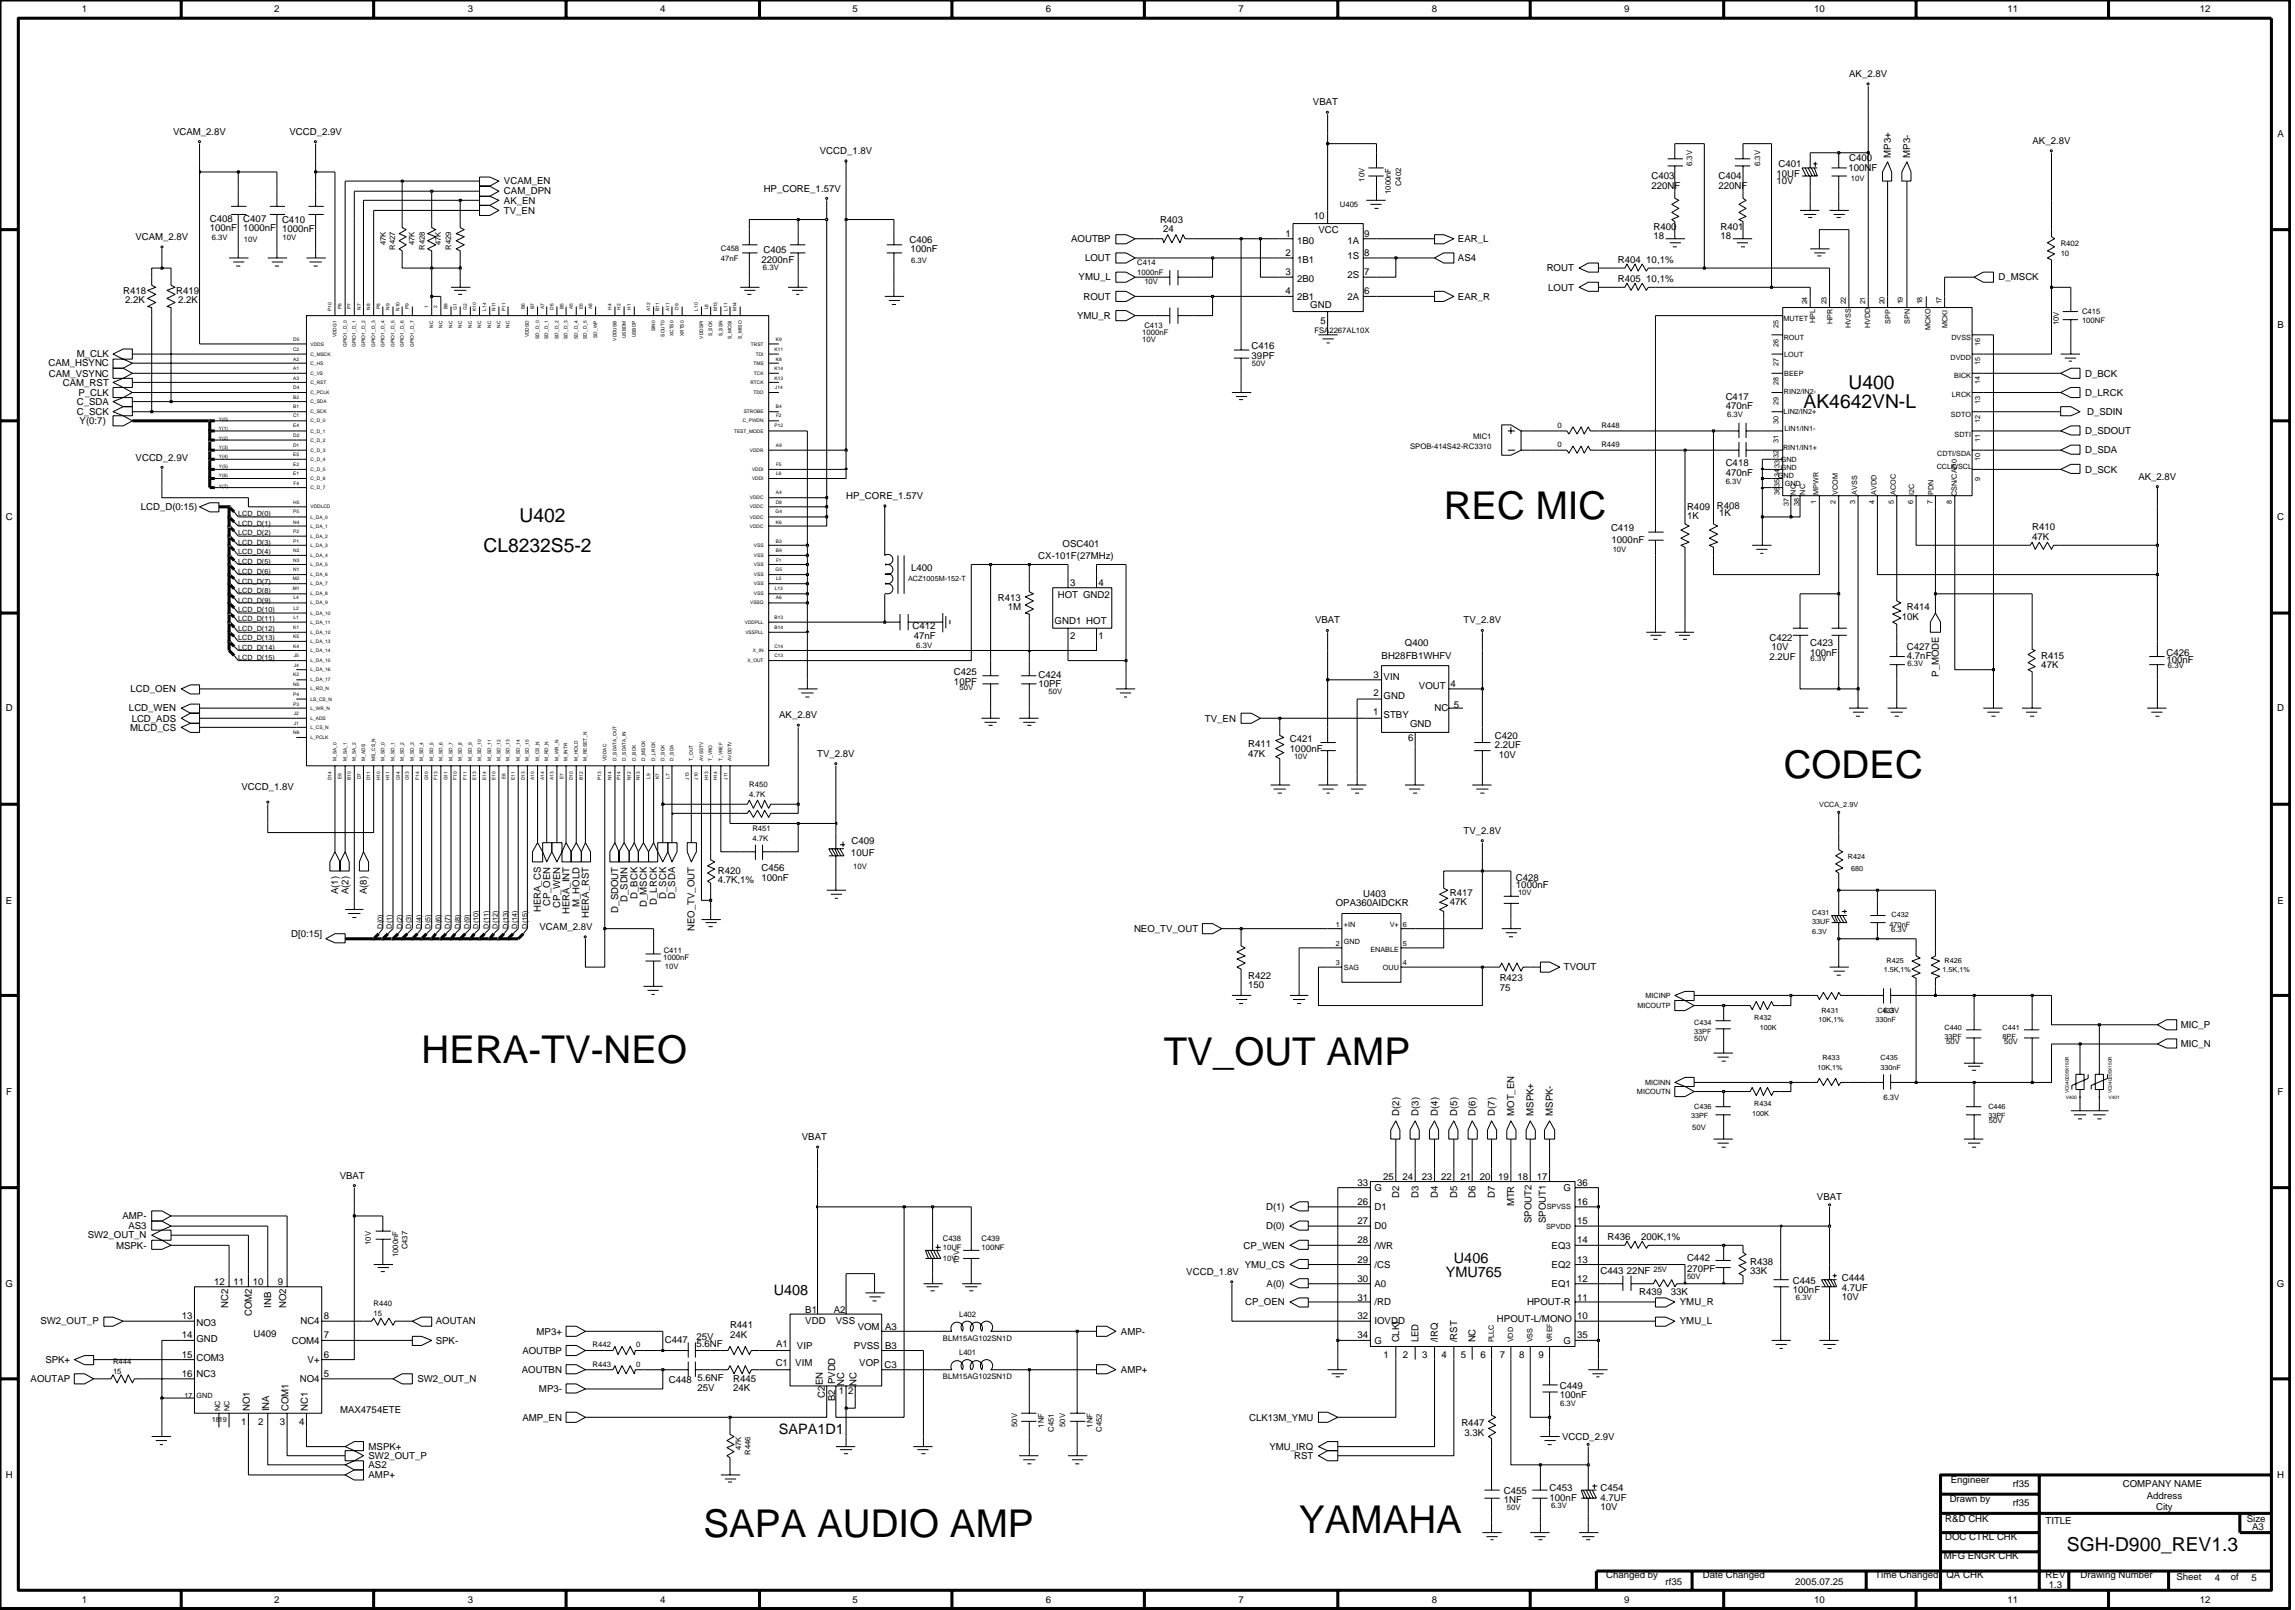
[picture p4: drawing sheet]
<svg xmlns="http://www.w3.org/2000/svg" width="192mm" height="135mm" viewBox="0 0 192 135" stroke-linecap="round" stroke-linejoin="round" font-family="sans-serif">
<defs><g id="words">
<g font-size="3.2">
<text x="120.7" y="43.4">REC MIC</text>
<text x="149.2" y="65">CODEC</text>
<text x="35.2" y="88.9">HERA-TV-NEO</text>
<text x="97.3" y="89">TV_OUT AMP</text>
<text x="58.8" y="128.4">SAPA AUDIO AMP</text>
<text x="108.6" y="128.1">YAMAHA</text>
</g>
<g font-size="1.6">
<text x="150.8" y="34.1">AK4642VN-L</text>
<text x="154.6" y="32.5">U400</text>
<text x="40.4" y="46.1">CL8232S5-2</text>
<text x="43.5" y="43.6">U402</text>
<text x="172.8" y="129.7">SGH-D900_REV1.3</text>
</g>
<g font-size="1.2">
<text x="120.9" y="106.7">YMU765</text>
<text x="121.6" y="105.6">U406</text>
<text x="64.7" y="108.2">U408</text>
<text x="65.1" y="119.9">SAPA1D1</text>
</g>
<g font-size=".8">
<text x="6.8" y="1">1</text>
<text x="22.9" y="1">2</text>
<text x="39.1" y="1">3</text>
<text x="55.2" y="1">4</text>
<text x="71.3" y="1">5</text>
<text x="87.5" y="1">6</text>
<text x="103.6" y="1">7</text>
<text x="119.7" y="1">8</text>
<text x="135.8" y="1">9</text>
<text x="151.7" y="1">10</text>
<text x="167.9" y="1">11</text>
<text x="184" y="1">12</text>
<text x="14.5" y="11.3">VCAM_2.8V</text>
<text x="24.2" y="11.3">VCCD_2.9V</text>
<text x="109.8" y="8.8">VBAT</text>
<text x="154.6" y="6.4">AK_2.8V</text>
<text x="190.4" y="11.4">A</text>
<text x="42.1" y="16.3">CAM_DPN</text>
<text x="42.1" y="15.4">VCAM_EN</text>
<text x="42.1" y="17">AK_EN</text>
<text x="42.1" y="17.9">TV_EN</text>
<text x="63.9" y="16.1">HP_CORE_1.57V</text>
<text x="68.6" y="12.9">VCCD_1.8V</text>
<text x="138.1" y="15">C403</text>
<text x="138.1" y="15.8">220NF</text>
<text x="143.7" y="15">C404</text>
<text x="143.7" y="15.8">220NF</text>
<text x="148.6" y="14.8">10UF</text>
<text x="148.6" y="15.4">10V</text>
<text x="148.7" y="14">C401</text>
<text x="154.6" y="14.3">100NF</text>
<text x="154.6" y="13.5">C400</text>
<text x="158.1" y="13.2" transform="rotate(-90 158.1 13.2)">MP3+</text>
<text x="159.7" y="13.2" transform="rotate(-90 159.7 13.2)">MP3-</text>
<text x="170" y="12">AK_2.8V</text>
<text x="11.3" y="20.1">VCAM_2.8V</text>
<text x="17.5" y="19.3">100nF 1000nF 1000nF</text>
<text x="17.5" y="18.6">C408</text>
<text x="20.3" y="18.6">C407</text>
<text x="23.6" y="18.6">C410</text>
<text x="63.7" y="22">2200nF</text>
<text x="63.9" y="21.1">C405</text>
<text x="76.1" y="20.3">C406</text>
<text x="76.1" y="21.1">100nF</text>
<text x="89.6" y="20.2">AOUTBP</text>
<text x="90.2" y="23.4">YMU_L</text>
<text x="90.7" y="21.8">LOUT</text>
<text x="97" y="18.6">R403</text>
<text x="97.3" y="19.4">24</text>
<text x="107.5" y="19.8">1</text>
<text x="107.5" y="21.4">2</text>
<text x="107.5" y="23">3</text>
<text x="108.5" y="20.4">1B0</text>
<text x="108.5" y="22">1B1</text>
<text x="108.5" y="23.6">2B0</text>
<text x="109.9" y="18.3">10</text>
<text x="110.3" y="19.5">VCC</text>
<text x="112.7" y="20.4">1A</text>
<text x="112.7" y="21.7">1S</text>
<text x="112.7" y="23.3">2S</text>
<text x="114.1" y="19.8">9</text>
<text x="114.1" y="21.4">8</text>
<text x="114.1" y="23">7</text>
<text x="121.9" y="20.2">EAR_L</text>
<text x="121.9" y="21.8">AS4</text>
<text x="129.3" y="22.7">ROUT</text>
<text x="135.3" y="23.6">R405</text>
<text x="135.3" y="22">R404</text>
<text x="137.7" y="23.6">10,1%</text>
<text x="137.7" y="22">10,1%</text>
<text x="138.3" y="19.2">R400</text>
<text x="138.3" y="20">18</text>
<text x="143.9" y="20">18</text>
<text x="143.9" y="19.2">R401</text>
<text x="167.1" y="23.4">D_MSCK</text>
<text x="6.4" y="29.9">M_CLK</text>
<text x="10.3" y="24.6">R418</text>
<text x="10.5" y="25.4">2.2K</text>
<text x="14.7" y="24.6">R419</text>
<text x="14.9" y="25.4">2.2K</text>
<text x="90.1" y="26.7">YMU_R</text>
<text x="90.6" y="25">ROUT</text>
<text x="104.7" y="29.2">C416</text>
<text x="107.5" y="24.6">4</text>
<text x="108.5" y="25">2B1</text>
<text x="109.6" y="25.7">GND</text>
<text x="110.4" y="27.1">5</text>
<text x="112.7" y="25">2A</text>
<text x="114.1" y="24.6">6</text>
<text x="121.9" y="25">EAR_R</text>
<text x="129.5" y="24.3">LOUT</text>
<text x="190.4" y="27.4">B</text>
<text x="4" y="30.6">CAM_HSYNC</text>
<text x="4.1" y="31.5">CAM_VSYNC</text>
<text x="5.3" y="32.2">CAM_RST</text>
<text x="6.4" y="33.8">C_SDA</text>
<text x="6.4" y="34.7">C_SCK</text>
<text x="6.6" y="33.1">P_CLK</text>
<text x="6.7" y="35.4">Y(0:7)</text>
<text x="104.7" y="30">39PF</text>
<text x="144.3" y="34.2">470nF</text>
<text x="144.3" y="33.4">C417</text>
<text x="174.4" y="31.5">D_BCK</text>
<text x="174.4" y="33.1">D_LRCK</text>
<text x="174.5" y="34.7">D_SDIN</text>
<text x="11.3" y="38.5">VCCD_2.9V</text>
<text x="70.8" y="41.7">HP_CORE_1.57V</text>
<text x="144.3" y="39.8">470nF</text>
<text x="144.3" y="39">C418</text>
<text x="174.4" y="39.5">D_SCK</text>
<text x="174.4" y="37.9">D_SDA</text>
<text x="174.4" y="36.3">D_SDOUT</text>
<text x="178.8" y="40.1">AK_2.8V</text>
<text x=".5" y="43.5">C</text>
<text x="11.8" y="42.6">LCD_D(0:15)</text>
<text x="76.2" y="47.7">L400</text>
<text x="86.8" y="46.7">CX-101F(27MHz)</text>
<text x="88.9" y="45.7">OSC401</text>
<text x="134.7" y="44.3">C419</text>
<text x="134.8" y="45.4">1000nF</text>
<text x="141.1" y="43.4">1K</text>
<text x="141.1" y="42.6">R409</text>
<text x="143.6" y="42.6">R408</text>
<text x="143.7" y="43.2">1K</text>
<text x="169.9" y="44.3">R410</text>
<text x="169.9" y="45.1">47K</text>
<text x="190.4" y="43.5">C</text>
<text x="76.3" y="52.5">C412</text>
<text x="76.4" y="53.4">47nF</text>
<text x="83.4" y="50.2">R413</text>
<text x="84.3" y="51">1M</text>
<text x="88.2" y="52.2">GND1 HOT</text>
<text x="88.5" y="50">HOT GND2</text>
<text x="89.5" y="53.4">2</text>
<text x="89.5" y="49">3</text>
<text x="91.9" y="49">4</text>
<text x="91.9" y="53.4">1</text>
<text x="110" y="52.1">VBAT</text>
<text x="122.4" y="52.1">TV_2.8V</text>
<text x="148" y="53.6">C422</text>
<text x="159" y="51.8">10K</text>
<text x="159.5" y="51">R414</text>
<text x=".5" y="59.5">D</text>
<text x="10.8" y="59.5">LCD_WEN</text>
<text x="10.9" y="57.9">LCD_OEN</text>
<text x="79.8" y="57.2">10PF</text>
<text x="79.8" y="56.4">C425</text>
<text x="86.8" y="56.6">C424</text>
<text x="86.8" y="57.4">10PF</text>
<text x="114.8" y="59.8">1</text>
<text x="114.8" y="58.2">2</text>
<text x="114.8" y="56.6">3</text>
<text x="115.5" y="55">BH28FB1WHFV</text>
<text x="115.7" y="58.4">GND</text>
<text x="115.7" y="56.8">VIN</text>
<text x="117.5" y="54">Q400</text>
<text x="118.7" y="57.6">VOUT</text>
<text x="120" y="59.4">NC</text>
<text x="121.3" y="57.4">4</text>
<text x="121.6" y="59.2">5</text>
<text x="148" y="55.2">2.2UF</text>
<text x="148.1" y="54.3">10V</text>
<text x="151.4" y="54.8">100nF</text>
<text x="151.4" y="54">C423</text>
<text x="159.5" y="55">4.7nF</text>
<text x="159.5" y="54.4">C427</text>
<text x="162.1" y="56.6" transform="rotate(-90 162.1 56.6)">P_MODE</text>
<text x="170.7" y="55.8">47K</text>
<text x="170.7" y="55">R415</text>
<text x="181.2" y="54.8">C426</text>
<text x="181.2" y="55.4">100nF</text>
<text x="190.4" y="59.5">D</text>
<text x="10.9" y="61.1">MLCD_CS</text>
<text x="11" y="60.3">LCD_ADS</text>
<text x="65.2" y="60">AK_2.8V</text>
<text x="68.3" y="63.3">TV_2.8V</text>
<text x="100.8" y="60.3">TV_EN</text>
<text x="104.4" y="63.2">47K</text>
<text x="104.4" y="62.4">R411</text>
<text x="107.9" y="62">C421</text>
<text x="107.9" y="62.8">1000nF</text>
<text x="115.7" y="60">STBY</text>
<text x="117.7" y="61.9">6</text>
<text x="117.9" y="60.7">GND</text>
<text x="125" y="62.5">2.2UF</text>
<text x="125" y="61.8">C420</text>
<text x="125.3" y="63.4">10V</text>
<text x="20.2" y="66.1">VCCD_1.8V</text>
<text x="71.2" y="71.6">10UF</text>
<text x="71.2" y="70.6">C409</text>
<text x="122.4" y="69.7">TV_2.8V</text>
<text x=".5" y="75.5">E</text>
<text x="28.3" y="74.7" transform="rotate(-90 28.3 74.7)">A(1)</text>
<text x="29.1" y="74.7" transform="rotate(-90 29.1 74.7)">A(2)</text>
<text x="30.7" y="74.7" transform="rotate(-90 30.7 74.7)">A(8)</text>
<text x="45.1" y="77.7">VCAM_2.8V</text>
<text x="45.2" y="76.2" transform="rotate(-90 45.2 76.2)">HERA_CS</text>
<text x="46" y="75.8" transform="rotate(-90 46 75.8)">CP_OEN</text>
<text x="46.8" y="75.9" transform="rotate(-90 46.8 75.9)">CP_WEN</text>
<text x="47.6" y="76.4" transform="rotate(-90 47.6 76.4)">HERA_INT</text>
<text x="48.5" y="75.8" transform="rotate(-90 48.5 75.8)">M_HOLD</text>
<text x="49.2" y="76.7" transform="rotate(-90 49.2 76.7)">HERA_RST</text>
<text x="51.7" y="76.3" transform="rotate(-90 51.7 76.3)">D_SDOUT</text>
<text x="52.5" y="75.4" transform="rotate(-90 52.5 75.4)">D_SDIN</text>
<text x="53.3" y="75.1" transform="rotate(-90 53.3 75.1)">D_BCK</text>
<text x="54.1" y="75.8" transform="rotate(-90 54.1 75.8)">D_MSCK</text>
<text x="54.9" y="75.6" transform="rotate(-90 54.9 75.6)">D_LRCK</text>
<text x="55.7" y="75.1" transform="rotate(-90 55.7 75.1)">D_SCK</text>
<text x="56.5" y="75.1" transform="rotate(-90 56.5 75.1)">D_SDA</text>
<text x="58.1" y="77.8" transform="rotate(-90 58.1 77.8)">NEO_TV_OUT</text>
<text x="60" y="73.8">4.7K,1%</text>
<text x="60" y="73.1">R420</text>
<text x="63.7" y="72.8">C456</text>
<text x="63.7" y="73.6">100nF</text>
<text x="94.8" y="77.9">NEO_TV_OUT</text>
<text x="111.7" y="75.7">OPA360AIDCKR</text>
<text x="114" y="74.9">U403</text>
<text x="121.2" y="74.9">R417</text>
<text x="121.2" y="75.7">47K</text>
<text x="126.8" y="74.2">1000nF</text>
<text x="126.8" y="73.6">C428</text>
<text x="190.4" y="75.5">E</text>
<text x="24.3" y="78.3">D[0:15]</text>
<text x="104.4" y="81.8">R422</text>
<text x="104.4" y="82.6">150</text>
<text x="125.4" y="82.9">75</text>
<text x="125.4" y="82">R423</text>
<text x="130.8" y="81.1">TVOUT</text>
<text x="182.4" y="87.5">MIC_N</text>
<text x="182.4" y="85.9">MIC_P</text>
<text x=".5" y="91.5">F</text>
<text x="67.1" y="95.3">VBAT</text>
<text x="117" y="93.3" transform="rotate(-90 117 93.3)">D(2)</text>
<text x="118.6" y="93.3" transform="rotate(-90 118.6 93.3)">D(3)</text>
<text x="120.2" y="93.3" transform="rotate(-90 120.2 93.3)">D(4)</text>
<text x="121.8" y="93.3" transform="rotate(-90 121.8 93.3)">D(5)</text>
<text x="123.4" y="93.3" transform="rotate(-90 123.4 93.3)">D(6)</text>
<text x="125" y="93.3" transform="rotate(-90 125 93.3)">D(7)</text>
<text x="126.6" y="93.3" transform="rotate(-90 126.6 93.3)">MOT_EN</text>
<text x="128.2" y="93.3" transform="rotate(-90 128.2 93.3)">MSPK+</text>
<text x="129.9" y="93.3" transform="rotate(-90 129.9 93.3)">MSPK-</text>
<text x="190.5" y="91.5">F</text>
<text x="10.2" y="101.9">AMP-</text>
<text x="28.4" y="98.5">VBAT</text>
<text x="105.9" y="101.1">D(1)</text>
<text x="113.5" y="100.7">26</text>
<text x="113.5" y="99.1">33</text>
<text x="114.9" y="101.1">D1</text>
<text x="114.9" y="99.5">G</text>
<text x="115.7" y="98.6">25</text>
<text x="117" y="100.1" transform="rotate(-90 117 100.1)">D2</text>
<text x="117.3" y="98.6">24</text>
<text x="118.6" y="100.1" transform="rotate(-90 118.6 100.1)">D3</text>
<text x="118.9" y="98.6">23</text>
<text x="120.2" y="100.1" transform="rotate(-90 120.2 100.1)">D4</text>
<text x="120.5" y="98.6">22</text>
<text x="121.8" y="100.1" transform="rotate(-90 121.8 100.1)">D5</text>
<text x="122.1" y="98.6">21</text>
<text x="123.4" y="100.1" transform="rotate(-90 123.4 100.1)">D6</text>
<text x="123.7" y="98.6">20</text>
<text x="125" y="100.1" transform="rotate(-90 125 100.1)">D7</text>
<text x="125.3" y="98.6">19</text>
<text x="126.6" y="100.8" transform="rotate(-90 126.6 100.8)">MTR</text>
<text x="126.9" y="98.6">18</text>
<text x="128.5" y="98.6">17</text>
<text x="130.7" y="99.5">G</text>
<text x="131.9" y="100.7">16</text>
<text x="131.9" y="99.1">36</text>
<text x="151.9" y="100.3">VBAT</text>
<text x=".5" y="107.6">G</text>
<text x="7.3" y="103.5">SW2_OUT_N</text>
<text x="9.7" y="104.4">MSPK-</text>
<text x="10.7" y="102.7">AS3</text>
<text x="17.9" y="107.4">12</text>
<text x="19.5" y="107.4">11</text>
<text x="21.2" y="107.4">10</text>
<text x="23.2" y="107.4">9</text>
<text x="99.2" y="106.6">VCCD_1.8V</text>
<text x="104" y="104.4">CP_WEN</text>
<text x="104.1" y="106">YMU_CS</text>
<text x="105.9" y="102.7">D(0)</text>
<text x="105.9" y="107.6">A(0)</text>
<text x="113.5" y="105.5">29</text>
<text x="113.5" y="102.3">27</text>
<text x="113.5" y="103.9">28</text>
<text x="113.5" y="107.1">30</text>
<text x="114.9" y="106">/CS</text>
<text x="114.9" y="102.7">D0</text>
<text x="114.9" y="104.4">/WR</text>
<text x="114.9" y="107.6">A0</text>
<text x="128.1" y="102.2" transform="rotate(-90 128.1 102.2)">SPOUT2</text>
<text x="129.3" y="102.2" transform="rotate(-90 129.3 102.2)">SPOUT1</text>
<text x="129.8" y="104.4">EQ3</text>
<text x="129.8" y="107.6">EQ1</text>
<text x="129.8" y="106">EQ2</text>
<text x="131.9" y="102.3">15</text>
<text x="131.9" y="103.9">14</text>
<text x="131.9" y="107.1">12</text>
<text x="131.9" y="105.5">13</text>
<text x="133.8" y="106.4">C443</text>
<text x="134.4" y="103.7">R436</text>
<text x="136" y="106.4">22NF</text>
<text x="137.2" y="103.7">200K,1%</text>
<text x="141.1" y="106.3">270PF</text>
<text x="141.1" y="105.4">C442</text>
<text x="146.3" y="106.4">33K</text>
<text x="146.3" y="105.7">R438</text>
<text x="149.9" y="107.3">C445</text>
<text x="154" y="107.9">4.7UF</text>
<text x="154" y="107">C444</text>
<text x="190.4" y="107.6">G</text>
<text x="3.4" y="110.7">SW2_OUT_P</text>
<text x="3.8" y="113.9">SPK+</text>
<text x="15.2" y="113.5">15</text>
<text x="15.2" y="111.9">14</text>
<text x="15.2" y="110.3">13</text>
<text x="16.4" y="113.7">COM3</text>
<text x="16.4" y="112.1">GND</text>
<text x="16.4" y="110.9">NO3</text>
<text x="19.1" y="109.3" transform="rotate(-90 19.1 109.3)">NC2</text>
<text x="21" y="110" transform="rotate(-90 21 110)">COM2</text>
<text x="21.2" y="111.7">U409</text>
<text x="22.7" y="109.3" transform="rotate(-90 22.7 109.3)">INB</text>
<text x="23.9" y="109.3" transform="rotate(-90 23.9 109.3)">NO2</text>
<text x="24.4" y="112.3">COM4</text>
<text x="25.1" y="110.7">NC4</text>
<text x="25.7" y="113.9">V+</text>
<text x="27.1" y="111.9">7</text>
<text x="27.1" y="110.3">8</text>
<text x="27.1" y="113.5">6</text>
<text x="36.4" y="112.3">SPK-</text>
<text x="36.4" y="110.7">AOUTAN</text>
<text x="43.7" y="113.1">AOUTBP</text>
<text x="44.9" y="111.5">MP3+</text>
<text x="55.6" y="112.3">C447</text>
<text x="58.2" y="112">25V</text>
<text x="58.2" y="112.6">5.6NF</text>
<text x="61" y="111">R441</text>
<text x="61" y="111.9">24K</text>
<text x="64.9" y="112.6">A1</text>
<text x="66.6" y="112.7">VIP</text>
<text x="67.3" y="110.7">VDD</text>
<text x="67.3" y="109.8">B1</text>
<text x="69.7" y="109.8">A2</text>
<text x="69.9" y="110.7">VSS</text>
<text x="71.4" y="112.7">PVSS</text>
<text x="71.7" y="111.1">VOM A3</text>
<text x="74" y="112.7">B3</text>
<text x="93.7" y="111.5">AMP-</text>
<text x="104.1" y="109.1">CP_OEN</text>
<text x="113.5" y="108.7">31</text>
<text x="113.5" y="111.9">34</text>
<text x="113.5" y="110.3">32</text>
<text x="114.9" y="109.1">/RD</text>
<text x="114.9" y="112.3">G</text>
<text x="114.9" y="110.7">IOVDD</text>
<text x="115.7" y="113.5">1</text>
<text x="117" y="112.2" transform="rotate(-90 117 112.2)">CLKI</text>
<text x="117.3" y="113.5">2</text>
<text x="118.6" y="112.2" transform="rotate(-90 118.6 112.2)">LED</text>
<text x="118.9" y="113.5">3</text>
<text x="120.2" y="112.2" transform="rotate(-90 120.2 112.2)">/IRQ</text>
<text x="120.6" y="113.5">4</text>
<text x="121.8" y="112.2" transform="rotate(-90 121.8 112.2)">/RST</text>
<text x="122.2" y="113.5">5</text>
<text x="123.4" y="112.2" transform="rotate(-90 123.4 112.2)">NC</text>
<text x="123.8" y="113.5">6</text>
<text x="125.2" y="110.5">HPOUT-L/MONO</text>
<text x="125.4" y="113.5">7</text>
<text x="127" y="113.5">8</text>
<text x="127.7" y="109.1">HPOUT-R</text>
<text x="128.6" y="113.5">9</text>
<text x="130.7" y="112.3">G</text>
<text x="131.9" y="111.9">35</text>
<text x="131.9" y="110.3">10</text>
<text x="131.9" y="108.7">11</text>
<text x="137.1" y="108.2">R439</text>
<text x="139.7" y="108.2">33K</text>
<text x="140.5" y="110.7">YMU_L</text>
<text x="140.5" y="109.1">YMU_R</text>
<text x="149.9" y="108.1">100nF</text>
<text x="154" y="108.6">10V</text>
<text x="2.6" y="115.5">AOUTAP</text>
<text x="15.2" y="115.1">16</text>
<text x="16.4" y="115.1">NC3</text>
<text x="20.2" y="119.1">1</text>
<text x="20.9" y="117.9" transform="rotate(-90 20.9 117.9)">NO1</text>
<text x="21.6" y="119.1">2</text>
<text x="22.5" y="117.9" transform="rotate(-90 22.5 117.9)">INA</text>
<text x="23.4" y="119.1">3</text>
<text x="24.1" y="117.9" transform="rotate(-90 24.1 117.9)">COM1</text>
<text x="25" y="119.1">4</text>
<text x="25.1" y="115.5">NO4</text>
<text x="25.7" y="117.9" transform="rotate(-90 25.7 117.9)">NC1</text>
<text x="27.1" y="115.1">5</text>
<text x="28.4" y="118.1">MAX4754ETE</text>
<text x="34.9" y="115.5">SW2_OUT_N</text>
<text x="43.6" y="114.8">AOUTBN</text>
<text x="43.7" y="118.7">AMP_EN</text>
<text x="45.1" y="116.4">MP3-</text>
<text x="55.9" y="115.6">C448</text>
<text x="58.3" y="116.3">25V</text>
<text x="58.3" y="115.4">5.6NF</text>
<text x="61.3" y="116.3">24K</text>
<text x="61.3" y="115.5">R445</text>
<text x="64.9" y="114.2">C1</text>
<text x="66.5" y="114.2">VIM</text>
<text x="68.8" y="115.8" transform="rotate(-90 68.8 115.8)">EN</text>
<text x="69" y="116.8" transform="rotate(-90 69 116.8)">C2</text>
<text x="69.8" y="117.1" transform="rotate(-90 69.8 117.1)">B2</text>
<text x="69.8" y="115.7" transform="rotate(-90 69.8 115.7)">PVDD</text>
<text x="70.2" y="116.5">1</text>
<text x="70.6" y="115.8" transform="rotate(-90 70.6 115.8)">NC</text>
<text x="70.9" y="116.5">2</text>
<text x="71.6" y="115.8" transform="rotate(-90 71.6 115.8)">NC</text>
<text x="71.9" y="114.2">VOP</text>
<text x="74" y="114.3">C3</text>
<text x="93.7" y="114.8">AMP+</text>
<text x="104.4" y="118.7">CLK13M_YMU</text>
<text x="122.2" y="119.2">R447</text>
<text x="130.4" y="116.1">C449</text>
<text x="130.4" y="116.8">100nF</text>
<text x=".5" y="123.5">H</text>
<text x="30.8" y="121.9">SW2_OUT_P</text>
<text x="30.8" y="122.7">AS2</text>
<text x="30.8" y="121.2">MSPK+</text>
<text x="30.8" y="123.5">AMP+</text>
<text x="106.2" y="121.2">YMU_IRQ</text>
<text x="108.2" y="121.9">RST</text>
<text x="122.5" y="120">3.3K</text>
<text x="125.7" y="125.6">1NF</text>
<text x="125.7" y="124.9">C455</text>
<text x="129.6" y="125.5">100nF</text>
<text x="129.6" y="124.6">C453</text>
<text x="130.6" y="120.3">VCCD_2.9V</text>
<text x="133.8" y="125.5">4.7UF</text>
<text x="133.8" y="124.6">C454</text>
<text x="163" y="125.6">Drawn by</text>
<text x="163.1" y="124">Engineer</text>
<text x="168.3" y="124.3">rf35</text>
<text x="168.3" y="125.9">rf35</text>
<text x="177.5" y="124.3">COMPANY NAME</text>
<text x="179.5" y="125.3">Address</text>
<text x="190.4" y="123.5">H</text>
<text x="133.8" y="126.2">10V</text>
<text x="134.3" y="131.9">Changed by</text>
<text x="142.4" y="131.9">Date Changed</text>
<text x="156.8" y="131.9">Time Changed</text>
<text x="162.5" y="130.3">MFG ENGR CHK</text>
<text x="162.6" y="128.7">DOC CTRL CHK</text>
<text x="162.7" y="127.2">R&amp;D CHK</text>
<text x="162.8" y="131.9">QA CHK</text>
<text x="171" y="127.4">TITLE</text>
<text x="171.1" y="131.9">REV</text>
<text x="174" y="131.9">Drawing Number</text>
<text x="180.3" y="126.2">City</text>
<text x="187.9" y="127.2">Size</text>
<text x="188.3" y="127.8">A3</text>
<text x="6.8" y="133.9">1</text>
<text x="22.9" y="133.9">2</text>
<text x="39.1" y="133.9">3</text>
<text x="55.2" y="133.9">4</text>
<text x="71.3" y="133.9">5</text>
<text x="87.5" y="133.9">6</text>
<text x="103.6" y="133.9">7</text>
<text x="119.7" y="133.9">8</text>
<text x="135.8" y="133.9">9</text>
<text x="139.3" y="132.5">rf35</text>
<text x="150.1" y="132.5">2005.07.25</text>
<text x="151.7" y="133.9">10</text>
<text x="167.9" y="133.9">11</text>
<text x="171.3" y="132.8">1.3</text>
<text x="182" y="132.1">Sheet</text>
<text x="184" y="133.9">12</text>
<text x="185.2" y="132.2">4</text>
<text x="186.5" y="132.1">of</text>
<text x="188.3" y="132.2">5</text>
</g>
<g font-size=".6">
<text x="112" y="17.3">U405</text>
<text x="114.1" y="15.2" transform="rotate(-90 114.1 15.2)">10V</text>
<text x="116.3" y="16.2" transform="rotate(-90 116.3 16.2)">1000nF</text>
<text x="117.2" y="15.6" transform="rotate(-90 117.2 15.6)">C402</text>
<text x="141.5" y="13.9" transform="rotate(-90 141.5 13.9)">6.3V</text>
<text x="147.2" y="13.9" transform="rotate(-90 147.2 13.9)">6.3V</text>
<text x="154.8" y="15.1">10V</text>
<text x="17.7" y="20">6.3V</text>
<text x="20.4" y="20.2">10V</text>
<text x="23.6" y="20">10V</text>
<text x="32.3" y="20.5" transform="rotate(-90 32.3 20.5)">47K</text>
<text x="33" y="20.9" transform="rotate(-90 33 20.9)">R427</text>
<text x="34.7" y="20.5" transform="rotate(-90 34.7 20.5)">47K</text>
<text x="35.5" y="20.9" transform="rotate(-90 35.5 20.9)">R428</text>
<text x="36.9" y="20.5" transform="rotate(-90 36.9 20.5)">47K</text>
<text x="37.7" y="20.9" transform="rotate(-90 37.7 20.9)">R429</text>
<text x="60.3" y="21">C458</text>
<text x="60.3" y="21.8">47nF</text>
<text x="63.8" y="22.6">6.3V</text>
<text x="76.2" y="22">6.3V</text>
<text x="95.1" y="23">1000nF</text>
<text x="95.1" y="22.2">C414</text>
<text x="95.7" y="23.8">10V</text>
<text x="172.3" y="21.4">10</text>
<text x="172.3" y="20.5">R402</text>
<text x="95.5" y="28.6">10V</text>
<text x="95.5" y="28">1000nF</text>
<text x="95.7" y="27.4">C413</text>
<text x="109.9" y="27.9">FSA2267AL10X</text>
<text x="148.7" y="29" transform="rotate(-90 148.7 29)">26</text>
<text x="148.7" y="27.4" transform="rotate(-90 148.7 27.4)">25</text>
<text x="149.1" y="26.8">MUTET</text>
<text x="149.2" y="28.4">ROUT</text>
<text x="149.2" y="29.8">LOUT</text>
<text x="151.1" y="25.4" transform="rotate(-90 151.1 25.4)">24</text>
<text x="151.8" y="27" transform="rotate(-90 151.8 27)">HPL</text>
<text x="152.7" y="25.4" transform="rotate(-90 152.7 25.4)">23</text>
<text x="153.2" y="27.1" transform="rotate(-90 153.2 27.1)">HPR</text>
<text x="154.4" y="25.4" transform="rotate(-90 154.4 25.4)">22</text>
<text x="154.8" y="27.4" transform="rotate(-90 154.8 27.4)">HVSS</text>
<text x="156" y="25.4" transform="rotate(-90 156 25.4)">21</text>
<text x="156.4" y="27.4" transform="rotate(-90 156.4 27.4)">HVDD</text>
<text x="157.6" y="25.4" transform="rotate(-90 157.6 25.4)">20</text>
<text x="158.1" y="27.1" transform="rotate(-90 158.1 27.1)">SPP</text>
<text x="159.1" y="25.4" transform="rotate(-90 159.1 25.4)">19</text>
<text x="159.7" y="27.1" transform="rotate(-90 159.7 27.1)">SPN</text>
<text x="160.7" y="25.4" transform="rotate(-90 160.7 25.4)">18</text>
<text x="161.4" y="27.6" transform="rotate(-90 161.4 27.6)">MCKO</text>
<text x="162.4" y="25.4" transform="rotate(-90 162.4 25.4)">17</text>
<text x="162.9" y="27.4" transform="rotate(-90 162.9 27.4)">MCKI</text>
<text x="163.2" y="28.4">DVSS</text>
<text x="165.6" y="28.9" transform="rotate(-90 165.6 28.9)">16</text>
<text x="172.2" y="27.2" transform="rotate(-90 172.2 27.2)">10V</text>
<text x="174.1" y="27">100NF</text>
<text x="174.1" y="26.2">C415</text>
<text x="104.7" y="30.6">50V</text>
<text x="130.2" y="35.8">0</text>
<text x="133.9" y="35.8">R448</text>
<text x="144.4" y="34.8">6.3V</text>
<text x="148.7" y="35.4" transform="rotate(-90 148.7 35.4)">30</text>
<text x="148.7" y="33.8" transform="rotate(-90 148.7 33.8)">29</text>
<text x="148.7" y="32.2" transform="rotate(-90 148.7 32.2)">28</text>
<text x="148.7" y="30.6" transform="rotate(-90 148.7 30.6)">27</text>
<text x="149.2" y="34.6">LIN2/IN2+</text>
<text x="149.2" y="32.9">RIN2/IN2-</text>
<text x="149.2" y="31.5">BEEP</text>
<text x="163.1" y="30.1">DVDD</text>
<text x="163.1" y="34.8">SDTO</text>
<text x="163.2" y="33.2">LRCK</text>
<text x="163.4" y="31.6">BICK</text>
<text x="165.6" y="35.3" transform="rotate(-90 165.6 35.3)">12</text>
<text x="165.6" y="33.7" transform="rotate(-90 165.6 33.7)">13</text>
<text x="165.6" y="30.5" transform="rotate(-90 165.6 30.5)">15</text>
<text x="165.6" y="32.1" transform="rotate(-90 165.6 32.1)">14</text>
<text x="117.9" y="37.5">SPOB-414S42-RC3310</text>
<text x="123.2" y="36.7">MIC1</text>
<text x="130.2" y="37.4">0</text>
<text x="133.9" y="37.4">R449</text>
<text x="144.3" y="40.4">6.3V</text>
<text x="148.7" y="40">GND</text>
<text x="148.7" y="37" transform="rotate(-90 148.7 37)">31</text>
<text x="148.7" y="38.3" transform="rotate(-90 148.7 38.3)">32</text>
<text x="148.8" y="41.3" transform="rotate(-90 148.8 41.3)">36353433</text>
<text x="148.9" y="38.6">GND</text>
<text x="148.9" y="39.3">GND</text>
<text x="149.1" y="37.6">RIN1/IN1+</text>
<text x="149.2" y="36">LIN1/IN1-</text>
<text x="149.2" y="40.6">GND</text>
<text x="150.2" y="41.3" transform="rotate(-90 150.2 41.3)">NC</text>
<text x="150.9" y="41.3" transform="rotate(-90 150.9 41.3)">NC</text>
<text x="152.1" y="41.3" transform="rotate(-90 152.1 41.3)">MPWR</text>
<text x="153.7" y="41.3" transform="rotate(-90 153.7 41.3)">VCOM</text>
<text x="155.3" y="41.3" transform="rotate(-90 155.3 41.3)">AVSS</text>
<text x="156.9" y="41.3" transform="rotate(-90 156.9 41.3)">AVDD</text>
<text x="158.5" y="41.3" transform="rotate(-90 158.5 41.3)">ACOC</text>
<text x="160.1" y="41.3" transform="rotate(-90 160.1 41.3)">I2C</text>
<text x="161.7" y="41.3" transform="rotate(-90 161.7 41.3)">PDN</text>
<text x="162" y="39.2">CCLK/SCL</text>
<text x="162" y="38.1">CDTI/SDA</text>
<text x="163.4" y="36.5">SDTI</text>
<text x="163.6" y="41.4" transform="rotate(-90 163.6 41.4)">CSN/CAD0</text>
<text x="165.6" y="40.2" transform="rotate(-90 165.6 40.2)">9</text>
<text x="165.6" y="38.6" transform="rotate(-90 165.6 38.6)">10</text>
<text x="165.6" y="36.9" transform="rotate(-90 165.6 36.9)">11</text>
<text x="19.9" y="47.9">LCD_D(6)</text>
<text x="19.9" y="46.3">LCD_D(4)</text>
<text x="19.9" y="47.2">LCD_D(5)</text>
<text x="19.9" y="44">LCD_D(1)</text>
<text x="19.9" y="45.6">LCD_D(3)</text>
<text x="19.9" y="44.7">LCD_D(2)</text>
<text x="19.9" y="43.1">LCD_D(0)</text>
<text x="134.9" y="46.2">10V</text>
<text x="149.6" y="42.3" transform="rotate(-90 149.6 42.3)">37</text>
<text x="150.4" y="42.3" transform="rotate(-90 150.4 42.3)">38</text>
<text x="151.9" y="42.1" transform="rotate(-90 151.9 42.1)">1</text>
<text x="153.5" y="42.1" transform="rotate(-90 153.5 42.1)">2</text>
<text x="155.1" y="42.1" transform="rotate(-90 155.1 42.1)">3</text>
<text x="156.7" y="42.1" transform="rotate(-90 156.7 42.1)">4</text>
<text x="158.4" y="42.1" transform="rotate(-90 158.4 42.1)">5</text>
<text x="160" y="42.1" transform="rotate(-90 160 42.1)">6</text>
<text x="161.6" y="42.1" transform="rotate(-90 161.6 42.1)">7</text>
<text x="163.2" y="42.1" transform="rotate(-90 163.2 42.1)">8</text>
<text x="19.9" y="52.8">LCD_D(12)</text>
<text x="19.9" y="53.5">LCD_D(13)</text>
<text x="19.9" y="51.9">LCD_D(11)</text>
<text x="19.9" y="51.2">LCD_D(10)</text>
<text x="19.9" y="50.4">LCD_D(9)</text>
<text x="19.9" y="49.5">LCD_D(8)</text>
<text x="19.9" y="48.8">LCD_D(7)</text>
<text x="75.9" y="48.6">ACZ1005M-152-T</text>
<text x="19.9" y="55.1">LCD_D(15)</text>
<text x="19.9" y="54.4">LCD_D(14)</text>
<text x="76.6" y="54.2">6.3V</text>
<text x="80.2" y="57.7">50V</text>
<text x="87.7" y="58">50V</text>
<text x="151.4" y="55.2">6.3V</text>
<text x="159.5" y="55.6">6.3V</text>
<text x="181.3" y="55.8">6.3V</text>
<text x="62.7" y="65.8">R450</text>
<text x="108.2" y="63.4">10V</text>
<text x="62.7" y="66.6">4.7K</text>
<text x="62.9" y="69.4">R451</text>
<text x="62.9" y="70.3">4.7K</text>
<text x="152.1" y="67.4">VCCA_2.9V</text>
<text x="154.5" y="71.8">R424</text>
<text x="32" y="77.6" transform="rotate(-90 32 77.6)">D(0)</text>
<text x="32.8" y="77.6" transform="rotate(-90 32.8 77.6)">D(1)</text>
<text x="33.6" y="77.6" transform="rotate(-90 33.6 77.6)">D(2)</text>
<text x="34.4" y="77.6" transform="rotate(-90 34.4 77.6)">D(3)</text>
<text x="35.2" y="77.6" transform="rotate(-90 35.2 77.6)">D(4)</text>
<text x="36" y="77.6" transform="rotate(-90 36 77.6)">D(5)</text>
<text x="36.9" y="77.6" transform="rotate(-90 36.9 77.6)">D(6)</text>
<text x="37.6" y="77.6" transform="rotate(-90 37.6 77.6)">D(7)</text>
<text x="38.5" y="77.6" transform="rotate(-90 38.5 77.6)">D(8)</text>
<text x="39.2" y="77.6" transform="rotate(-90 39.2 77.6)">D(9)</text>
<text x="40" y="77.6" transform="rotate(-90 40 77.6)">D(10)</text>
<text x="40.9" y="77.6" transform="rotate(-90 40.9 77.6)">D(11)</text>
<text x="41.6" y="77.6" transform="rotate(-90 41.6 77.6)">D(12)</text>
<text x="42.5" y="77.6" transform="rotate(-90 42.5 77.6)">D(13)</text>
<text x="43.2" y="77.6" transform="rotate(-90 43.2 77.6)">D(14)</text>
<text x="44.1" y="77.6" transform="rotate(-90 44.1 77.6)">D(15)</text>
<text x="71.3" y="72.6">10V</text>
<text x="111.7" y="77.4">1</text>
<text x="112.4" y="77.5">+IN</text>
<text x="116.2" y="77.5">V+</text>
<text x="117.3" y="77.4">6</text>
<text x="126.9" y="74.8">10V</text>
<text x="151.5" y="76.4">C431</text>
<text x="151.5" y="77.2">33UF</text>
<text x="154.8" y="72.8">680</text>
<text x="158" y="77.4">470nF</text>
<text x="158.1" y="77.9">6.3V</text>
<text x="158.2" y="76.6">C432</text>
<text x="55.5" y="80.2">1000nF</text>
<text x="55.5" y="79.7">C411</text>
<text x="55.6" y="81">10V</text>
<text x="111.7" y="80.7">3</text>
<text x="111.7" y="79.1">2</text>
<text x="112.4" y="78.9">GND</text>
<text x="112.4" y="81">SAG</text>
<text x="114.6" y="79.6">ENABLE</text>
<text x="115.6" y="81">OUU</text>
<text x="117.3" y="79.1">5</text>
<text x="117.3" y="80.7">4</text>
<text x="137.6" y="83.4">MICINP</text>
<text x="151.5" y="78">6.3V</text>
<text x="157.5" y="81.2">1.5K,1%</text>
<text x="157.8" y="80.5">R425</text>
<text x="162.4" y="81.2">1.5K,1%</text>
<text x="162.6" y="80.5">R426</text>
<text x="136.9" y="84.2">MICOUTP</text>
<text x="141.7" y="87">50V</text>
<text x="141.7" y="86.4">33PF</text>
<text x="141.7" y="85.6">C434</text>
<text x="146.7" y="85.2">R432</text>
<text x="147.2" y="86.1">100K</text>
<text x="152" y="89.5">10K,1%</text>
<text x="152.1" y="85.4">10K,1%</text>
<text x="152.3" y="84.6">R431</text>
<text x="152.4" y="88.6">R433</text>
<text x="156.8" y="85.4">330nF</text>
<text x="157" y="84.6">C433</text>
<text x="157.2" y="88.6">C435</text>
<text x="157.2" y="89.5">330nF</text>
<text x="157.5" y="84.6">6.3V</text>
<text x="162.6" y="86.8">33PF</text>
<text x="162.6" y="86.1">C440</text>
<text x="162.7" y="87.3">50V</text>
<text x="167.5" y="86.1">C441</text>
<text x="167.5" y="86.8">8PF</text>
<text x="167.6" y="87.3">50V</text>
<text x="136.9" y="91.4">MICOUTN</text>
<text x="137.6" y="90.7">MICINN</text>
<text x="141.4" y="93.4">33PF</text>
<text x="141.5" y="94.4">50V</text>
<text x="141.7" y="92.6">C436</text>
<text x="146.5" y="93.3">100K</text>
<text x="146.7" y="92.4">R434</text>
<text x="157.5" y="91.9">6.3V</text>
<text x="166.3" y="92.7">C446</text>
<text x="166.3" y="93.4">33PF</text>
<text x="166.3" y="93.9">50V</text>
<text x="129.3" y="101.1">SPVSS</text>
<text x="31" y="104" transform="rotate(-90 31 104)">10V</text>
<text x="33.3" y="105.1" transform="rotate(-90 33.3 105.1)">1000nF</text>
<text x="34.1" y="104.4" transform="rotate(-90 34.1 104.4)">C437</text>
<text x="78.8" y="105.4">10V</text>
<text x="78.8" y="104.5">10UF</text>
<text x="78.8" y="103.7">C438</text>
<text x="80.2" y="105.6" transform="rotate(-90 80.2 105.6)">10V</text>
<text x="82.1" y="103.7">C439</text>
<text x="82.1" y="104.5">100NF</text>
<text x="129.3" y="102.7">SPVDD</text>
<text x="138.3" y="106.3">25V</text>
<text x="141.1" y="106.9">50V</text>
<text x="9.5" y="114">R444</text>
<text x="31.2" y="110">15</text>
<text x="31.2" y="109.2">R440</text>
<text x="49.5" y="112.6">R442</text>
<text x="53.2" y="112.6">0</text>
<text x="78.9" y="112.1">BLM15AG102SN1D</text>
<text x="80.2" y="110">L402</text>
<text x="80.2" y="113.3">L401</text>
<text x="124.9" y="112.2" transform="rotate(-90 124.9 112.2)">PLLC</text>
<text x="126.5" y="112.2" transform="rotate(-90 126.5 112.2)">VDD</text>
<text x="128.2" y="112.2" transform="rotate(-90 128.2 112.2)">VSS</text>
<text x="129.8" y="112.2" transform="rotate(-90 129.8 112.2)">VREF</text>
<text x="150.2" y="108.6">6.3V</text>
<text x="9.5" y="114.8">15</text>
<text x="15.4" y="116.8">17</text>
<text x="16.4" y="116.9">GND</text>
<text x="17.7" y="118.9">1819</text>
<text x="18.4" y="117.9" transform="rotate(-90 18.4 117.9)">NC</text>
<text x="19.2" y="117.9" transform="rotate(-90 19.2 117.9)">NC</text>
<text x="49.5" y="114.2">R443</text>
<text x="53.2" y="114.2">0</text>
<text x="78.9" y="115.3">BLM15AG102SN1D</text>
<text x="85.1" y="119.3" transform="rotate(-90 85.1 119.3)">50V</text>
<text x="87.3" y="119.3" transform="rotate(-90 87.3 119.3)">1NF</text>
<text x="88.1" y="119.6" transform="rotate(-90 88.1 119.6)">C451</text>
<text x="89.1" y="119.3" transform="rotate(-90 89.1 119.3)">50V</text>
<text x="91.4" y="119.3" transform="rotate(-90 91.4 119.3)">1NF</text>
<text x="92.1" y="119.6" transform="rotate(-90 92.1 119.6)">C452</text>
<text x="130.5" y="117.5">6.3V</text>
<text x="62" y="121.2" transform="rotate(-90 62 121.2)">47K</text>
<text x="62.8" y="121.6" transform="rotate(-90 62.8 121.6)">R446</text>
<text x="126" y="126.2">50V</text>
<text x="129.7" y="126.1">6.3V</text>
</g>
<g font-size=".4">
<text x="24.5" y="29.3">C2</text>
<text x="24.5" y="28.5">D5</text>
<text x="26" y="29.7">C_MSCK</text>
<text x="26" y="28.9">VDDS</text>
<text x="27.7" y="26" transform="rotate(-90 27.7 26)">P10</text>
<text x="28.1" y="28.2" transform="rotate(-90 28.1 28.2)">VDDG1</text>
<text x="28.6" y="25.9" transform="rotate(-90 28.6 25.9)">P6</text>
<text x="29" y="29" transform="rotate(-90 29 29)">GPIO1_D_0</text>
<text x="29.3" y="25.9" transform="rotate(-90 29.3 25.9)">P7</text>
<text x="29.8" y="29" transform="rotate(-90 29.8 29)">GPIO1_D_1</text>
<text x="30.2" y="25.9" transform="rotate(-90 30.2 25.9)">N7</text>
<text x="30.5" y="29" transform="rotate(-90 30.5 29)">GPIO1_D_2</text>
<text x="31" y="25.9" transform="rotate(-90 31 25.9)">N8</text>
<text x="31.4" y="29" transform="rotate(-90 31.4 29)">GPIO1_D_3</text>
<text x="31.8" y="25.9" transform="rotate(-90 31.8 25.9)">P8</text>
<text x="32.1" y="29" transform="rotate(-90 32.1 29)">GPIO1_D_4</text>
<text x="32.6" y="25.9" transform="rotate(-90 32.6 25.9)">N9</text>
<text x="33" y="29" transform="rotate(-90 33 29)">GPIO1_D_5</text>
<text x="33.4" y="26" transform="rotate(-90 33.4 26)">N10</text>
<text x="33.8" y="29" transform="rotate(-90 33.8 29)">GPIO1_D_6</text>
<text x="34.2" y="25.9" transform="rotate(-90 34.2 25.9)">P9</text>
<text x="34.6" y="29" transform="rotate(-90 34.6 29)">GPIO1_D_7</text>
<text x="35.8" y="25.7" transform="rotate(-90 35.8 25.7)">1</text>
<text x="36.2" y="27.4" transform="rotate(-90 36.2 27.4)">NC</text>
<text x="36.6" y="25.7" transform="rotate(-90 36.6 25.7)">2</text>
<text x="37" y="27.4" transform="rotate(-90 37 27.4)">NC</text>
<text x="37.4" y="25.9" transform="rotate(-90 37.4 25.9)">B8</text>
<text x="37.8" y="27.4" transform="rotate(-90 37.8 27.4)">NC</text>
<text x="38.2" y="25.9" transform="rotate(-90 38.2 25.9)">G1</text>
<text x="38.6" y="27.4" transform="rotate(-90 38.6 27.4)">NC</text>
<text x="39" y="25.9" transform="rotate(-90 39 25.9)">G2</text>
<text x="39.5" y="27.4" transform="rotate(-90 39.5 27.4)">NC</text>
<text x="39.8" y="26" transform="rotate(-90 39.8 26)">K10</text>
<text x="40.2" y="27.4" transform="rotate(-90 40.2 27.4)">NC</text>
<text x="40.7" y="26" transform="rotate(-90 40.7 26)">L14</text>
<text x="41.1" y="27.4" transform="rotate(-90 41.1 27.4)">NC</text>
<text x="41.4" y="26" transform="rotate(-90 41.4 26)">N11</text>
<text x="41.8" y="27.4" transform="rotate(-90 41.8 27.4)">NC</text>
<text x="42.3" y="26" transform="rotate(-90 42.3 26)">P11</text>
<text x="42.6" y="27.4" transform="rotate(-90 42.6 27.4)">NC</text>
<text x="43.9" y="25.9" transform="rotate(-90 43.9 25.9)">B6</text>
<text x="44.2" y="28.2" transform="rotate(-90 44.2 28.2)">VDDSD</text>
<text x="44.7" y="25.9" transform="rotate(-90 44.7 25.9)">B7</text>
<text x="45.1" y="28.3" transform="rotate(-90 45.1 28.3)">SD_D_0</text>
<text x="45.5" y="25.9" transform="rotate(-90 45.5 25.9)">A7</text>
<text x="45.9" y="28.3" transform="rotate(-90 45.9 28.3)">SD_D_1</text>
<text x="46.3" y="25.9" transform="rotate(-90 46.3 25.9)">D6</text>
<text x="46.7" y="28.3" transform="rotate(-90 46.7 28.3)">SD_D_2</text>
<text x="47.1" y="25.9" transform="rotate(-90 47.1 25.9)">B5</text>
<text x="47.5" y="28.3" transform="rotate(-90 47.5 28.3)">SD_D_3</text>
<text x="47.9" y="25.9" transform="rotate(-90 47.9 25.9)">A5</text>
<text x="48.3" y="28.3" transform="rotate(-90 48.3 28.3)">SD_D_4</text>
<text x="48.7" y="25.9" transform="rotate(-90 48.7 25.9)">E6</text>
<text x="49.1" y="28.3" transform="rotate(-90 49.1 28.3)">SD_D_5</text>
<text x="49.5" y="25.9" transform="rotate(-90 49.5 25.9)">A8</text>
<text x="49.9" y="28.2" transform="rotate(-90 49.9 28.2)">SD_WP</text>
<text x="51.1" y="25.9" transform="rotate(-90 51.1 25.9)">H4</text>
<text x="51.6" y="28.5" transform="rotate(-90 51.6 28.5)">VDDUSB</text>
<text x="51.9" y="25.9" transform="rotate(-90 51.9 25.9)">H2</text>
<text x="52.3" y="28.2" transform="rotate(-90 52.3 28.2)">USBDM</text>
<text x="52.7" y="25.9" transform="rotate(-90 52.7 25.9)">H1</text>
<text x="53.2" y="28.2" transform="rotate(-90 53.2 28.2)">USBDP</text>
<text x="54.4" y="26" transform="rotate(-90 54.4 26)">A12</text>
<text x="54.8" y="27.7" transform="rotate(-90 54.8 27.7)">SIN0</text>
<text x="55.1" y="26" transform="rotate(-90 55.1 26)">B11</text>
<text x="55.6" y="28.1" transform="rotate(-90 55.6 28.1)">SOUT0</text>
<text x="56" y="26" transform="rotate(-90 56 26)">A11</text>
<text x="56.3" y="28.1" transform="rotate(-90 56.3 28.1)">XCTS0</text>
<text x="56.7" y="25.9" transform="rotate(-90 56.7 25.9)">D9</text>
<text x="57.2" y="28.1" transform="rotate(-90 57.2 28.1)">XRTS0</text>
<text x="58.4" y="26" transform="rotate(-90 58.4 26)">L10</text>
<text x="58.8" y="28.3" transform="rotate(-90 58.8 28.3)">VDDSPI</text>
<text x="59.2" y="25.8" transform="rotate(-90 59.2 25.8)">L8</text>
<text x="59.6" y="28.1" transform="rotate(-90 59.6 28.1)">S_SCK</text>
<text x="60" y="26" transform="rotate(-90 60 26)">M13</text>
<text x="60.4" y="28.1" transform="rotate(-90 60.4 28.1)">S_SSN</text>
<text x="60.8" y="26" transform="rotate(-90 60.8 26)">L11</text>
<text x="61.2" y="28.3" transform="rotate(-90 61.2 28.3)">S_MOSI</text>
<text x="61.6" y="26" transform="rotate(-90 61.6 26)">M14</text>
<text x="62" y="28.3" transform="rotate(-90 62 28.3)">S_MISO</text>
<text x="62.8" y="28.9">TRST</text>
<text x="63.2" y="29.7">TDI</text>
<text x="64.8" y="29.3">K11</text>
<text x="64.9" y="28.5">K9</text>
<text x="18.3" y="35.2">Y(0)</text>
<text x="18.3" y="35.9">Y(1)</text>
<text x="24.5" y="34.9">C1</text>
<text x="24.5" y="32.5">D4</text>
<text x="24.5" y="34.1">B1</text>
<text x="24.5" y="33.4">B2</text>
<text x="24.5" y="35.7">E4</text>
<text x="24.5" y="30.1">A2</text>
<text x="24.5" y="31.8">A3</text>
<text x="24.5" y="30.9">A1</text>
<text x="26" y="35.3">C_D_0</text>
<text x="26" y="34.5">C_SCK</text>
<text x="26" y="33.7">C_SDA</text>
<text x="26" y="30.5">C_HS</text>
<text x="26" y="32.1">C_RST</text>
<text x="26" y="31.3">C_VS</text>
<text x="26" y="32.9">C_PCLK</text>
<text x="62.1" y="35.3">C_PWDN</text>
<text x="62.2" y="34.5">STROBE</text>
<text x="62.8" y="32.1">RTCK</text>
<text x="63" y="30.5">TMS</text>
<text x="63" y="32.9">TDO</text>
<text x="63" y="31.3">TCK</text>
<text x="64.8" y="35.7">P12</text>
<text x="64.8" y="31.8">K13</text>
<text x="64.8" y="30.9">K14</text>
<text x="64.8" y="32.5">J14</text>
<text x="64.9" y="30.1">K8</text>
<text x="64.9" y="34.1">B4</text>
<text x="64.9" y="34.9">F2</text>
<text x="18.3" y="36.8">Y(2)</text>
<text x="18.3" y="37.5">Y(3)</text>
<text x="18.3" y="38.3">Y(4)</text>
<text x="18.3" y="39.1">Y(5)</text>
<text x="18.3" y="39.9">Y(6)</text>
<text x="18.3" y="40.8">Y(7)</text>
<text x="24.5" y="37.3">D1</text>
<text x="24.5" y="36.5">D2</text>
<text x="24.5" y="38.1">E5</text>
<text x="24.5" y="39.7">E1</text>
<text x="24.5" y="38.9">E2</text>
<text x="24.5" y="40.5">F4</text>
<text x="26" y="40.9">C_D_7</text>
<text x="26" y="37.8">C_D_3</text>
<text x="26" y="36.1">C_D_1</text>
<text x="26" y="38.5">C_D_4</text>
<text x="26" y="40.1">C_D_6</text>
<text x="26" y="39.4">C_D_5</text>
<text x="26" y="36.9">C_D_2</text>
<text x="61.4" y="36.1">TEST_MODE</text>
<text x="62.7" y="37.8">VDDR</text>
<text x="62.7" y="41.7">VDDC</text>
<text x="62.9" y="39.4">VDDI</text>
<text x="62.9" y="40.1">VDDI</text>
<text x="64.9" y="37.3">A9</text>
<text x="64.9" y="41.3">A4</text>
<text x="64.9" y="38.9">F5</text>
<text x="64.9" y="39.7">L6</text>
<text x="24.5" y="42.2">H5</text>
<text x="24.5" y="46.1">N2</text>
<text x="24.5" y="47">N3</text>
<text x="24.5" y="43.8">N4</text>
<text x="24.5" y="47.7">N1</text>
<text x="24.5" y="42.9">P5</text>
<text x="24.5" y="45.4">P1</text>
<text x="24.5" y="44.5">P2</text>
<text x="26" y="42.5">VDDLCD</text>
<text x="26" y="43.3">L_DA_0</text>
<text x="26" y="45.7">L_DA_3</text>
<text x="26" y="44.9">L_DA_2</text>
<text x="26" y="46.5">L_DA_4</text>
<text x="26" y="47.3">L_DA_5</text>
<text x="26" y="44.1">L_DA_1</text>
<text x="62.7" y="43.3">VDDC</text>
<text x="62.7" y="42.5">VDDC</text>
<text x="62.7" y="44.1">VDDC</text>
<text x="63" y="47.3">VSS</text>
<text x="63" y="46.5">VSS</text>
<text x="63" y="45.7">VSS</text>
<text x="64.9" y="42.9">G4</text>
<text x="64.9" y="47.7">G5</text>
<text x="64.9" y="42.2">D8</text>
<text x="64.9" y="46.1">B9</text>
<text x="64.9" y="45.4">B3</text>
<text x="64.9" y="43.8">K6</text>
<text x="64.9" y="47">F1</text>
<text x="24.5" y="48.5">M2</text>
<text x="24.5" y="49.3">M1</text>
<text x="24.5" y="52.6">K1</text>
<text x="24.5" y="53.3">K5</text>
<text x="24.5" y="51.7">L1</text>
<text x="24.6" y="50.1">L4</text>
<text x="24.6" y="50.9">L2</text>
<text x="26" y="52.1">L_DA_11</text>
<text x="26" y="53">L_DA_12</text>
<text x="26" y="50.5">L_DA_9</text>
<text x="26" y="51.4">L_DA_10</text>
<text x="26" y="53.7">L_DA_13</text>
<text x="26" y="48.9">L_DA_7</text>
<text x="26" y="48.2">L_DA_6</text>
<text x="26" y="49.8">L_DA_8</text>
<text x="62.3" y="52.1">VDDPLL</text>
<text x="62.3" y="53">VSSPLL</text>
<text x="62.7" y="50.5">VSSQ</text>
<text x="63" y="48.2">VSS</text>
<text x="63" y="49.8">VSS</text>
<text x="63" y="48.9">VSS</text>
<text x="64.8" y="51.7">B13</text>
<text x="64.8" y="52.6">B14</text>
<text x="64.8" y="49.3">L13</text>
<text x="64.9" y="50.1">A6</text>
<text x="64.9" y="48.5">L5</text>
<text x="24.5" y="57.4">N5</text>
<text x="24.5" y="56.5">K2</text>
<text x="24.5" y="54.2">K4</text>
<text x="24.5" y="58.1">P4</text>
<text x="24.5" y="59">P3</text>
<text x="24.6" y="59.7">J2</text>
<text x="24.6" y="55.8">J4</text>
<text x="24.6" y="54.9">J5</text>
<text x="26" y="56.1">L_DA_16</text>
<text x="26" y="55.3">L_DA_15</text>
<text x="26" y="56.9">L_DA_17</text>
<text x="26" y="54.5">L_DA_14</text>
<text x="26" y="58.6">LS_CS_N</text>
<text x="26" y="59.3">L_WR_N</text>
<text x="26" y="57.7">L_RD_N</text>
<text x="62.5" y="55.3">X_OUT</text>
<text x="63" y="54.5">X_IN</text>
<text x="64.8" y="54.9">C13</text>
<text x="64.8" y="54.2">C14</text>
<text x="24.5" y="61.3">N6</text>
<text x="24.6" y="60.6">J1</text>
<text x="26" y="60.2">L_ADS</text>
<text x="26" y="60.9">L_CS_N</text>
<text x="26" y="61.8">L_PCLK</text>
<text x="27.7" y="65.2" transform="rotate(-90 27.7 65.2)">D14</text>
<text x="28.1" y="63.6" transform="rotate(-90 28.1 63.6)">M_SA_0</text>
<text x="28.6" y="65.1" transform="rotate(-90 28.6 65.1)">E9</text>
<text x="29" y="63.6" transform="rotate(-90 29 63.6)">M_SA_1</text>
<text x="29.3" y="65.2" transform="rotate(-90 29.3 65.2)">B10</text>
<text x="29.8" y="63.6" transform="rotate(-90 29.8 63.6)">M_SA_2</text>
<text x="30.2" y="65.1" transform="rotate(-90 30.2 65.1)">D7</text>
<text x="30.5" y="63.6" transform="rotate(-90 30.5 63.6)">M_ADS</text>
<text x="31" y="65.2" transform="rotate(-90 31 65.2)">D11</text>
<text x="31.4" y="63.6" transform="rotate(-90 31.4 63.6)">MS_CS_N</text>
<text x="31.8" y="65.2" transform="rotate(-90 31.8 65.2)">H10</text>
<text x="32.1" y="63.6" transform="rotate(-90 32.1 63.6)">M_SD_0</text>
<text x="32.6" y="65.2" transform="rotate(-90 32.6 65.2)">H11</text>
<text x="33" y="63.6" transform="rotate(-90 33 63.6)">M_SD_1</text>
<text x="33.4" y="65.2" transform="rotate(-90 33.4 65.2)">G14</text>
<text x="33.8" y="63.6" transform="rotate(-90 33.8 63.6)">M_SD_2</text>
<text x="34.2" y="65.2" transform="rotate(-90 34.2 65.2)">G13</text>
<text x="34.6" y="63.6" transform="rotate(-90 34.6 63.6)">M_SD_3</text>
<text x="35" y="65.2" transform="rotate(-90 35 65.2)">F14</text>
<text x="35.4" y="63.6" transform="rotate(-90 35.4 63.6)">M_SD_4</text>
<text x="35.8" y="65.2" transform="rotate(-90 35.8 65.2)">G10</text>
<text x="36.2" y="63.6" transform="rotate(-90 36.2 63.6)">M_SD_5</text>
<text x="36.6" y="65.2" transform="rotate(-90 36.6 65.2)">F13</text>
<text x="37" y="63.6" transform="rotate(-90 37 63.6)">M_SD_6</text>
<text x="37.4" y="65.2" transform="rotate(-90 37.4 65.2)">G11</text>
<text x="37.8" y="63.6" transform="rotate(-90 37.8 63.6)">M_SD_7</text>
<text x="38.2" y="65.2" transform="rotate(-90 38.2 65.2)">F10</text>
<text x="38.6" y="63.6" transform="rotate(-90 38.6 63.6)">M_SD_8</text>
<text x="39" y="65.2" transform="rotate(-90 39 65.2)">F11</text>
<text x="39.5" y="63.6" transform="rotate(-90 39.5 63.6)">M_SD_9</text>
<text x="39.8" y="65.2" transform="rotate(-90 39.8 65.2)">E13</text>
<text x="40.2" y="63.6" transform="rotate(-90 40.2 63.6)">M_SD_10</text>
<text x="40.7" y="65.2" transform="rotate(-90 40.7 65.2)">E14</text>
<text x="41.1" y="63.6" transform="rotate(-90 41.1 63.6)">M_SD_11</text>
<text x="41.4" y="65.2" transform="rotate(-90 41.4 65.2)">E10</text>
<text x="41.8" y="63.6" transform="rotate(-90 41.8 63.6)">M_SD_12</text>
<text x="42.3" y="65.1" transform="rotate(-90 42.3 65.1)">E8</text>
<text x="42.6" y="63.6" transform="rotate(-90 42.6 63.6)">M_SD_13</text>
<text x="43" y="65.2" transform="rotate(-90 43 65.2)">E11</text>
<text x="43.5" y="63.6" transform="rotate(-90 43.5 63.6)">M_SD_14</text>
<text x="43.9" y="65.2" transform="rotate(-90 43.9 65.2)">D13</text>
<text x="44.2" y="63.6" transform="rotate(-90 44.2 63.6)">M_SD_15</text>
<text x="44.7" y="65.2" transform="rotate(-90 44.7 65.2)">A10</text>
<text x="45.1" y="63.6" transform="rotate(-90 45.1 63.6)">M_CS_N</text>
<text x="45.5" y="65.2" transform="rotate(-90 45.5 65.2)">A14</text>
<text x="45.8" y="63.6" transform="rotate(-90 45.8 63.6)">M_RD_N</text>
<text x="46.3" y="65.2" transform="rotate(-90 46.3 65.2)">A13</text>
<text x="46.7" y="63.6" transform="rotate(-90 46.7 63.6)">M_WR_N</text>
<text x="47.1" y="65.1" transform="rotate(-90 47.1 65.1)">E7</text>
<text x="47.5" y="63.6" transform="rotate(-90 47.5 63.6)">M_INTR</text>
<text x="47.9" y="65.2" transform="rotate(-90 47.9 65.2)">D10</text>
<text x="48.3" y="63.6" transform="rotate(-90 48.3 63.6)">M_HOLD</text>
<text x="48.7" y="65.2" transform="rotate(-90 48.7 65.2)">B12</text>
<text x="49.1" y="63.6" transform="rotate(-90 49.1 63.6)">M_RESET_N</text>
<text x="50.3" y="65.2" transform="rotate(-90 50.3 65.2)">P13</text>
<text x="50.7" y="63.6" transform="rotate(-90 50.7 63.6)">VDDAC</text>
<text x="51.1" y="65.2" transform="rotate(-90 51.1 65.2)">N14</text>
<text x="51.6" y="63.6" transform="rotate(-90 51.6 63.6)">D_SDATA_OUT</text>
<text x="51.9" y="65.2" transform="rotate(-90 51.9 65.2)">P14</text>
<text x="52.3" y="63.6" transform="rotate(-90 52.3 63.6)">D_SDATA_IN</text>
<text x="52.7" y="65.2" transform="rotate(-90 52.7 65.2)">N12</text>
<text x="53.2" y="63.6" transform="rotate(-90 53.2 63.6)">D_BCK</text>
<text x="53.5" y="65.2" transform="rotate(-90 53.5 65.2)">N13</text>
<text x="53.9" y="63.6" transform="rotate(-90 53.9 63.6)">D_MSCK</text>
<text x="54.4" y="65.1" transform="rotate(-90 54.4 65.1)">L9</text>
<text x="54.8" y="63.6" transform="rotate(-90 54.8 63.6)">D_LRCK</text>
<text x="55.1" y="65.1" transform="rotate(-90 55.1 65.1)">K7</text>
<text x="55.6" y="63.6" transform="rotate(-90 55.6 63.6)">D_SCK</text>
<text x="56" y="65.1" transform="rotate(-90 56 65.1)">L7</text>
<text x="56.3" y="63.6" transform="rotate(-90 56.3 63.6)">D_SDA</text>
<text x="57.6" y="65.2" transform="rotate(-90 57.6 65.2)">J13</text>
<text x="57.9" y="63.6" transform="rotate(-90 57.9 63.6)">T_OUT</text>
<text x="58.4" y="65.2" transform="rotate(-90 58.4 65.2)">J10</text>
<text x="58.8" y="63.6" transform="rotate(-90 58.8 63.6)">AVSSTV</text>
<text x="59.2" y="65.2" transform="rotate(-90 59.2 65.2)">H13</text>
<text x="59.6" y="63.6" transform="rotate(-90 59.6 63.6)">T_VRO</text>
<text x="60" y="65.2" transform="rotate(-90 60 65.2)">H14</text>
<text x="60.4" y="63.6" transform="rotate(-90 60.4 63.6)">T_VREF</text>
<text x="60.8" y="65.2" transform="rotate(-90 60.8 65.2)">J11</text>
<text x="61.2" y="63.6" transform="rotate(-90 61.2 63.6)">AVDDTV</text>
<text x="172.7" y="91.8">V400</text>
<text x="173" y="91.4" transform="rotate(-90 173 91.4)">VC040205X150R</text>
<text x="176.3" y="91.8">V401</text>
<text x="176.6" y="91.4" transform="rotate(-90 176.6 91.4)">VC040205X150R</text>
</g>
</g></defs>
<g fill="none" stroke="#000" stroke-width=".08">
<path d="M16.7 12v1.5M19.3 17.9h1.3M19.3 17.2h1.3M19.9 16v1.2M19.9 17.9v1.3M22.6 17.9h1.2M22.6 17.2h1.2M23.2 16v1.2M23.2 17.9v1.3M25.8 17.9h1.3M25.8 17.2h1.3M26.4 12v1.5"/>
<path d="M26.4 16v1.2M26.4 17.9v1.3M33.6 18.3v.7l.4 .2-.6 .3 .6 .3-.6 .3 .6 .4-.6 .3 .2 .2v.6M36.1 18.3v.7l.3 .2-.6 .3 .6 .3-.6 .3 .6 .4-.6 .3 .3 .2v.6M38.5 18.3v.7l.3 .2-.7 .3 .7 .3-.7 .3 .7 .4-.7 .3 .4 .2v.6M40.1 14.8h.9l.7 .3-.7 .5h-.9zM40.1 15.6h.9l.7 .4-.7 .4h-.9zM40.1 17.2h.9l.7 .4-.7 .4h-.9zM40.1 16.4h.9l.7 .3-.7 .5h-.9zM62.7 19.2v1.3M66.7 19.2v1.3M69.1 16.7v1.6"/>
<path d="M70.7 13.5v1.6M74.7 19.2v1.3M93.3 19.6h.9l.7 .4-.7 .4h-.9zM96.5 20h.7l.1 .3 .4-.7 .3 .7 .3-.7 .4 .7 .2-.7 .2 .4h.7M107 20h1.1M108.1 18.7h5.9v7.3h-5.9zM111 9.6v1.6M111 17.6v1.1M114 20h1.1M114.3 16.7h1.6M114.4 14.7h1.3M114.4 14h1.3"/>
<path d="M114.6 17.1h.9M114.9 17.4h.4M115.1 12.8v1.2M115.1 14.7v2M120 19.6h.7l.9 .4-.9 .4h-.7zM139.3 20h1.6M139.5 13.9h1.2M139.5 13.3h1.2M140 16v.6l.4 .1-.6 .4 .6 .3-.6 .4 .6 .3-.6 .2 .2 .2v1.5M140 12v1.3M140 13.9v1.2M144.9 20h1.6"/>
<path d="M145.1 13.9h1.2M145.1 13.3h1.2M145.8 16v.6l.2 .1-.6 .4 .6 .3-.6 .4 .6 .3-.6 .2 .4 .2v1.5M145.8 12v1.3M145.8 13.9v1.2M150.5 17.6h1.6M150.9 17.9h1M150.9 14l.4 .7M151.2 14l.3 .7M151.2 18.2h.3M151.4 12.8v1.2M151.4 14.7v1.3"/>
<path d="M151.4 16.7v.9M151.5 14l.3 .7M151.6 13.7h.4M151.7 14l.3 .7h-1.3M151.8 13.5v.5M152 14h-1.3l.3 .7M152.1 20v.8M153 17.6h1.6M153.2 14.7h1.2M153.2 14h1.2M153.3 17.9h1M153.6 18.2h.3"/>
<path d="M153.8 12.8v1.2M153.8 14.7v1.3M153.8 16.7v.9M156.2 7.2v1.6M157.8 13.5l.4 .9v.7h-.8v-.7zM159.5 13.5l.3 .9v.7h-.8v-.7zM171.5 19.2v.6l.3 .2-.6 .3 .6 .3-.6 .4 .6 .2-.6 .4 .3 .1v.7M171.5 12.8v1.6M9.5 33.6l.8-.4h.8v.8h-.8zM9.5 29.6l.8-.4h.8v.8h-.8zM9.5 30h.8l.8 .4-.8 .4h-.8zM9.5 34.7h.8l.8 .5-.8 .4h-.8z"/>
<path d="M9.5 30.8h.8l.8 .4-.8 .4h-.8zM9.5 32l.8-.4h.8v.8h-.8zM9.5 34.4l.8-.4h.8v.7h-.8zM9.5 32.4h.8l.8 .4-.8 .4h-.8zM12.7 23.2v.6l.3 .2-.7 .3 .7 .3-.7 .3 .7 .4-.7 .3 .4 .1v.7M13.5 20.8v1.6M13.5 39.2v1.6M14.3 23.2v.6l.3 .2-.6 .3 .6 .3-.6 .3 .6 .4-.6 .3 .3 .1v.7M18 37.6h.3M18 36h.3M18 39.2h.3M18 38.4h.3"/>
<path d="M18 40h.3M18 36.8h.3M18 35.2h.3M19.2 21.6h1.6M19.5 21.9h.9M19.8 22.2h.3M19.9 20.8v.8M22.4 21.6h1.6M22.7 21.9h1M23 22.2h.3M23.2 20.8v.8M24.8 32.8h.8"/>
<path d="M24.8 37.6h.8M24.8 36h.8M24.8 31.2h.8M24.8 29.6h.8M24.8 34.4h.8M24.8 39.2h.8M24.8 38.4h.8M24.8 40h.8M24.8 36.8h.8M24.8 35.2h.8M24.8 28.7h.8M24.8 30.4h.8"/>
<path d="M24.8 32h.8M24.8 33.6h.8M25.6 26.4h38.7v37.6h-38.7v-37.6h.1M25.6 21.6h1.6M25.9 21.9h1M26.2 22.2h.4M26.4 20.8v.8M28 25.6v.8M28.9 25.6v.8M29.6 25.6v.8M30.4 25.6v.8M31.2 25.6v.8"/>
<path d="M32 25.6v.8M32.9 25.6v.8M33.6 25.6v.8M34.5 25.6v.8M36.1 25.6v.8M36.9 25.6v.8M37.7 24h1.6M37.7 25.6v.8M38 24.3h1M38.3 24.6h.4M38.5 23.2v.8M38.5 25.6v.8"/>
<path d="M39.3 25.6v.8M40.1 25.6v.8M41 25.6v.8M41.7 25.6v.8M42.5 25.6v.8M44.1 25.6v.8M45 25.6v.8M45.7 25.6v.8M46.6 25.6v.8M47.3 25.6v.8M48.2 25.6v.8M49 25.6v.8"/>
<path d="M49.8 25.6v.8M51.4 25.6v.8M52.2 25.6v.8M53 25.6v.8M54.7 25.6v.8M55.4 25.6v.8M56.2 25.6v.8M57 25.6v.8M58.7 25.6v.8M59.4 25.6v.8M60.3 25.6v.8M61 25.6v.8"/>
<path d="M61.9 24h1.6M61.9 25.6v.8M62.1 21.1h1.2M62.1 20.5h1.2M62.2 24.3h1M62.5 24.6h.3M62.7 21.1v1.3M62.7 23.2v.8M64.3 32.8h.8M64.3 37.6h.8M64.3 36h.8M64.3 31.2h.8"/>
<path d="M64.3 29.6h.8M64.3 34.4h.8M64.3 39.2h.8M64.3 40h.8M64.3 35.2h.8M64.3 28.7h.8M64.3 30.4h.8M64.3 32h.8M65.9 24h1.6M66.1 21.1h1.2M66.1 20.5h1.2M66.2 24.3h1"/>
<path d="M66.6 24.6h.2M66.7 21.1v1.3M66.7 23.2v.8M74 24.8h1.6M74.2 21.1h1.2M74.2 20.5h1.2M74.3 25.1h1M74.6 25.4h.3M74.7 21.1v1.3M74.7 24v.8M93.3 21.1h.9l.7 .5-.7 .4h-.9zM93.3 26h.9l.7 .4-.7 .4h-.9z"/>
<path d="M93.3 22.7h.9l.7 .5-.7 .4h-.9zM93.3 24.4h.9l.7 .4-.7 .4h-.9zM96.5 26.4h1.3M96.5 23.2h1.3M97.8 22.6v1.2M97.8 25.7v1.4M98.5 26.4h1.3M98.5 22.6v1.2M98.5 25.7v1.4M98.5 23.2h1.3M103 32.8h1.6M103.2 29.3h1.3"/>
<path d="M103.2 29.9h1.3M103.4 33.1h.9M103.6 33.4h.4M103.8 28v1.3M103.8 29.9v1.3M103.8 32v.8M107 23.2h1.1M107 24.8h1.1M107 21.6h1.1M110.3 28h1.6M110.6 28.3h.9M110.9 28.7h.3"/>
<path d="M111 26v2M114 23.2h1.1M114 24.8h1.1M114 21.6h1.1M120 21.6l.7-.5h.9v.9h-.9zM120 24.4h.7l.9 .4-.9 .4h-.7zM126.1 37.6h.6M126.1 36h.6M126.3 35.7v.6M127.2 36l-.9-.5h-.7v2.5h.7l.9-.4h.8M127.2 36v1.6M127.2 36h.8"/>
<path d="M130.4 37.6h.6l.2 .3 .3-.6 .4 .6 .3-.6 .3 .6 .3-.6 .2 .3h.7M130.4 36h.6l.2 .3 .3-.6 .4 .6 .3-.6 .3 .6 .3-.6 .2 .3h.7M132 24l.8-.4h.9v.8h-.9zM132 22.4l.8-.4h.9v.7h-.9zM135.3 24h.6l.1-.3 .4 .6 .3-.6 .3 .6 .3-.6 .4 .6 .1-.3h.6M135.3 22.4h.6l.1-.3 .4 .6 .3-.6 .3 .6 .3-.6 .4 .6 .1-.3h.6M139.6 20.3h1M139.9 20.6h.3M144.1 37.6h1.3M144.1 36h1.3M145.2 20.3h1M145.4 35.3v1.3"/>
<path d="M145.4 36.9v1.3M145.6 20.6h.3M146 37.6h1.4M146 35.3v1.3M146 36.9v1.3M146 36h1.4M148.1 26.4h1M148.1 32.8h1M148.1 37.6h1M148.1 28h1M148.1 36h1M148.1 31.2h1"/>
<path d="M148.1 29.6h1M148.1 34.4h1M148.1 39.2h1M148.1 38.4h1M148.1 40h1M149.1 25.7h15.8v15.7h-15.8zM151.4 24.8v.9M151.4 20.8h1.6M151.7 21.1h.9M152 21.4h.3M153 24.8v.9M154.6 24.8v.9"/>
<path d="M156.2 24.8v.9M157.8 24.8v.9M159.5 24.8v.9M161.1 24.8v.9M162.6 24.8v.9M164.9 32.8h.9M164.9 37.6h.9M164.9 28h.9M164.9 36h.9M164.9 31.2h.9M164.9 29.6h.9M164.9 34.4h.9"/>
<path d="M164.9 39.2h.9M165.1 23.2l.7-.5h.9v.9h-.9zM172.3 31.2l.9-.4h.7v.8h-.7zM172.3 36l.9-.4h.7v.8h-.7zM172.3 32.8l.9-.4h.7v.8h-.7zM172.3 34h.9l.7 .4-.7 .3h-.9zM172.3 37.6l.9-.4h.7v.8h-.7zM172.3 39.2l.9-.4h.7v.8h-.7zM172.3 29.6h1.6M172.5 26h1.3M172.5 26.7h1.3M172.7 29.9h.9"/>
<path d="M173 30.2h.3M173.2 24.8v1.2M173.2 26.7v1.3M173.2 28.7v.9M15.2 57.6l.7-.4h.8v.8h-.8zM15.2 59.2l.7-.4h.8v.8h-.8zM16.7 42.4l.8-.4h.8v.8h-.8zM18 40.8h.3M19.6 44.4l.3 .4M19.6 49.2l.3 .4M19.6 54l.3 .4M19.6 42.8l.3 .4"/>
<path d="M19.6 43.6l.3 .4M19.6 45.2l.3 .4M19.6 46l.3 .4M19.6 47.6l.3 .4M19.6 48.4l.3 .4M19.6 50l.3 .4M19.6 50.8l.3 .4M19.6 52.4l.3 .4M19.6 53.2l.3 .4M19.6 54.8l.3 .4M19.6 46.8l.3 .4M19.6 51.6l.3 .4"/>
<path d="M24.8 45.6h.8M24.8 59.2h.8M24.8 40.8h.8M24.8 52.8h.8M24.8 52h.8M24.8 57.6h.8M24.8 58.4h.8M24.8 56.8h.8M24.8 42.4h.8M24.8 43.2h.8M24.8 44h.8M24.8 46.4h.8"/>
<path d="M24.8 44.8h.8M24.8 47.2h.8M24.8 48h.8M24.8 48.8h.8M24.8 49.6h.8M24.8 50.4h.8M24.8 51.2h.8M24.8 53.6h.8M24.8 54.4h.8M24.8 55.2h.8M24.8 56h.8M64.3 45.6h.8"/>
<path d="M64.3 52.8h.8M64.3 52h.8M64.3 42.4h.8M64.3 43.2h.8M64.3 44h.8M64.3 46.4h.8M64.3 47.2h.8M64.3 48h.8M64.3 48.8h.8M64.3 49.6h.8M64.3 50.4h.8M64.3 54.4h.8"/>
<path d="M64.3 55.2h.8M64.3 41.6h.8M66.7 57.6h1.7M67 57.9h1M67.3 58.3h.4M67.5 56.8v.8M74 48a.42 .42 0 0 1 .7 .3 .42 .42 0 0 1-.7 .4M74 44.8v1.6a.42 .42 0 0 1 .7 .3 .42 .42 0 0 1-.7 .4M74 42.4v1.6M74 49.6v1.6M74 52h1.3M74 48.8a.42 .42 0 0 1 .7 .4 .42 .42 0 0 1-.7 .4"/>
<path d="M74 47.2a.42 .42 0 0 1 .7 .4 .42 .42 0 0 1-.7 .4M75.1 46.4v3.2M75.3 51.3v1.4M75.6 46.4v3.2M75.9 52h1.3M75.9 51.3v1.4M78 52h.8M78.8 51.2v1.6M79.1 51.5v1M79.4 51.8v.4M82.2 56.5h1.3M82.2 57.2h1.3"/>
<path d="M82.8 55.2v1.3M82.8 57.2v1.2M82.8 59.2v.8M85.4 56.5h1.3M85.4 57.2h1.3M86.1 48.8v.7l.3 .1-.7 .3 .7 .3-.7 .4 .7 .3-.7 .3 .4 .1v.7M86.1 55.2v1.3M86.1 57.2v1.2M86.1 59.2v.8M88 49.1h5v3.4h-5zM89.3 48v1.1M89.3 52.5v1.1"/>
<path d="M91.7 48v1.1M91.7 52.5v1.1M93.3 57.6h1.6M93.6 57.9h1M94 58.3h.2M94.2 56.8v.8M103.8 59.6h.8l.8 .4-.8 .5h-.8zM111 52.8v1.6M114.3 58.4h1.2M114.3 56.8h1.2M115.5 55.6h5.6v5.6h-5.6zM121.1 59.2h1.2"/>
<path d="M121.1 57.6h1.2M124 52.8v1.6M137.7 52.8h1.6M137.8 45.1h1.3M137.8 44.5h1.3M138 53.1h.9M138.3 53.4h.3M138.4 43.2v1.3M138.4 45.1v1.3M138.4 52v.8M140 52.8h1.7M140.4 53.1h.9"/>
<path d="M140.7 53.4h.4M140.9 43.2v.6l.3 .2-.6 .3 .6 .3-.6 .4 .6 .3-.6 .3 .3 .1v.7M140.9 52v.8M143.3 43.2v.6l.3 .2-.7 .3 .7 .3-.7 .4 .7 .3-.7 .3 .4 .1v.7M146.5 45.6h1.6M146.9 45.9h.9M147.2 46.2h.3M147.4 44.8v.8M148.1 40.8h1M149.8 41.4v1M149.9 52.5h1.3M149.9 53.1h1.3"/>
<path d="M150.5 41.4v1M150.5 51.2v1.3M150.5 53.1v1.3M152.1 41.4v1M153.2 52.5h1.2M153.2 53.1h1.2M153.8 41.4v1M153.8 51.2v1.3M153.8 53.1v1.3M154.6 59.2h1.6M154.9 59.5h1M155.2 59.9h.3"/>
<path d="M155.4 41.4v1M155.4 58.4v.8M157 41.4v1M157.8 59.2h1.7M158 54.9h1.3M158 55.5h1.3M158.1 59.5h1M158.4 59.9h.4M158.6 49.6v.6l.3 .2-.6 .3 .6 .4-.6 .2 .6 .4-.6 .3 .3 .2v.6M158.6 41.4v1M158.6 53.6v1.3M158.6 55.5v1.3"/>
<path d="M158.6 58.4v.8M160.2 41.4v1M161.8 51.2l.5 .8v.8h-.9v-.8zM161.8 41.4v1M163.5 41.4v1M165.8 59.2h1.7M166.2 59.5h1M166.5 59.9h.4M166.7 58.4v.8M169.1 45.6h.7l.1-.3 .3 .6 .3-.6 .4 .6 .3-.6 .3 .6 .2-.3h.6M169.1 59.2h1.6M169.4 59.5h1"/>
<path d="M169.8 59.9h.3M169.9 53.6v.7l.3 .1-.6 .3 .6 .3-.6 .4 .6 .3-.6 .3 .3 .1v.7M169.9 58.4v.8M179.6 59.2h1.6M179.7 54.9h1.3M179.7 55.5h1.3M179.9 59.5h.9M180.2 59.9h.4M180.4 40.8v1.6M180.4 53.6v1.3M180.4 55.5v1.3M180.4 58.4v.8"/>
<path d="M15.2 60.8l.7-.3h.8v.7h-.8zM15.2 60l.7-.4h.8v.9h-.8zM22.4 67.2v1.6M24.8 60h.8M24.8 60.8h.8M24.8 61.6h.8M27.2 78.5l.8-.5h.9v.8h-.9zM28 71.2l.4 .8v.8h-.8v-.8zM28 64v.8M28.9 71.2l.3 .8v.8h-.8v-.8zM28.9 76h1.5M28.9 64v.8"/>
<path d="M29.1 76.3h1M29.5 76.7h.3M29.6 64v.8M29.6 75.2v.8M30.4 71.2l.4 .8v.8h-.7v-.8zM30.4 64v.8M31.2 64v.8M32 64v.8M32 77.6l-.3 .4M32.9 77.6l-.5 .4M32.9 64v.8M33.6 64v.8"/>
<path d="M33.6 77.6l-.3 .4M34.5 77.6l-.4 .4M34.5 64v.8M35.2 77.6l-.3 .4M35.2 64v.8M36.1 64v.8M36.1 77.6l-.4 .4M36.9 77.6l-.5 .4M36.9 64v.8M37.7 77.6l-.4 .4M37.7 64v.8M38.5 64v.8"/>
<path d="M38.5 77.6l-.4 .4M39.3 77.6l-.4 .4M39.3 64v.8M40.1 77.6l-.4 .4M40.1 64v.8M41 77.6l-.5 .4M41 64v.8M41.7 77.6l-.4 .4M41.7 64v.8M42.5 77.6l-.4 .4M42.5 64v.8M43.3 77.6l-.4 .4"/>
<path d="M43.3 64v.8M44.1 77.6l-.3 .4M44.1 64v.8M45 70.4l.4 .8v.8h-.9v-.8zM45 64v.8M45.4 70.4h.7v.8l-.4 .8-.3-.8zM45.7 64v.8M46.1 70.4h.9v.8l-.4 .8-.5-.8zM46.6 64v.8M47.3 70.4l.5 .8v.8h-.8v-.8zM47.3 64v.8M48.2 70.4l.4 .8v.8h-.8v-.8z"/>
<path d="M48.2 64v.8M49 70.4l.4 .8v.8h-.8v-.8zM49 64v.8M49 78.5v1.6M50.6 64v.8M51.4 70.4l.4 .8v.8h-.8v-.8zM51.4 64v.8M52.2 70.4l.4 .8v.8h-.8v-.8zM52.2 64v.8M53 70.4l.4 .8v.8h-.8v-.8zM53 64v.8M53.8 70.4l.4 .8v.8h-.8v-.8z"/>
<path d="M53.8 64v.8M54 79.7h1.3M54.7 70.4l.3 .8v.8h-.8v-.8zM54.7 64v.8M54.7 78.5v1.2M55 70.4h.8v.8l-.4 .8-.4-.8zM55.4 64v.8M55.8 70.4h.8v.8l-.4 .8-.4-.8zM56.2 64v.8M57.5 70.4h.7v.8l-.4 .8-.3-.8zM57.8 64v.8M58.7 76.9h1.6"/>
<path d="M58.7 64v.8M59 77.1h.9M59.3 77.4h.3M59.4 71.2v.7l.4 .1-.6 .4 .6 .2-.6 .4 .6 .3-.6 .3 .2 .2v.6M59.4 64v.8M59.4 76v.9M60.3 64v.8M61 64v.8M61.9 68h.6l.2-.3 .3 .6 .3-.6 .4 .6 .2-.6 .4 .6 .1-.3h.7M61.9 67.2h.6l.2-.3 .3 .7 .3-.7 .4 .7 .2-.7 .4 .7 .1-.4h.7M61.9 71.2h1.3M63.2 70.6v1.3"/>
<path d="M63.8 71.2h1.3M63.8 70.6v1.3M66.7 60.8v1.6M69.1 74.4h1.6M69.5 74.7h.9M69.6 70.9l.3 .6v1.3M69.8 70.9l.3 .6M69.8 75.1h.3M69.9 64v1.6M69.9 69.6v1.3M69.9 73.6v.8M70 70.9l.3 .6"/>
<path d="M70.2 70.9l.4 .6h-1.3M70.2 70.6h.5M70.5 70.3v.5M70.6 70.9h-1.3l.3 .6M82.1 60h1.5M82.3 60.4h1M82.7 60.6h.3M85.2 60h1.6M85.6 60.4h1M85.9 60.6h.3M100.5 77.2h.9l.8 .4-.8 .4h-.9zM103.8 78.5v.6l.3 .1-.7 .4 .7 .3-.7 .3 .7 .3-.7 .3 .4 .2v.6"/>
<path d="M106.2 65.6h1.7M106.5 65.9h1M106.8 66.3h.4M107 60.8v.7l.4 .1-.7 .3 .7 .3-.7 .4 .7 .3-.7 .3 .3 .2v.6M107 64.8v.8M110.3 65.6h1.6M110.4 62.7h1.3M110.4 62.1h1.3M110.6 65.9h.9M110.9 66.3h.3M111 60.8v1.3M111 62.7v1.3"/>
<path d="M111 64.8v.8M111 79.2h1.2M111 77.6h1.2M112.2 76.3h4.9v5.8h-4.9zM112.6 65.6h1.7M113 65.9h1M113.3 66.3h.4M113.5 64.8v.8M114.3 60h1.2M117.1 79.2h1.2M117.1 77.6h1.2M117.5 65.6h1.6"/>
<path d="M117.8 65.9h1M118.2 66.3h.3M118.3 61.2v1.2M118.3 64.8v.8M120.7 73.6v.6l.4 .2-.7 .3 .7 .4-.7 .3 .7 .3-.7 .3 .3 .2v.7M123.1 65.6h1.6M123.3 62.7h1.3M123.3 62.1h1.3M123.4 65.9h1.1M123.8 66.3h.3M124 60.8v1.3M124 62.7v1.3"/>
<path d="M124 64.8v.8M124 70.4v1.6M125.6 77.6h1.6M125.7 75.5h1.3M125.7 74.9h1.3M125.9 78h1M126.2 78.3h.3M126.3 73.6v1.3M126.3 75.5v2.1M153.4 76.5l.3 .6M153.6 76.5l.3 .6M153.8 70.4v.6l.3 .2-.6 .3 .6 .4-.6 .3 .6 .3-.6 .3 .3 .2v.6"/>
<path d="M153.8 68v1.6M153.8 75.2v1.3M153.8 77.1v1.4M153.8 76.5l.4 .6M154 76.2h.4M154.1 76.5l.3 .6h-1.2M154.3 76v.3M154.4 76.5h-1.2l.3 .6M156.4 77.1h1.3M156.4 76.5h1.3M157 75.2v1.3M157 77.1v1.4"/>
<path d="M160.2 79.2v.7l.4 .2-.7 .2 .7 .4-.7 .3 .7 .3-.7 .3 .3 .2v.6M161.8 79.2v.7l-.3 .2 .7 .2-.7 .4 .7 .3-.7 .3 .7 .3-.4 .2v.6M29.6 99.3v1.6M53.8 82.4h1.6M54 80.3h1.3M54.1 82.8h1M54.5 83.1h.2M54.7 80.3v2.1M68.4 96v1.7M103 83.2h1.6M103.4 83.5h.9M103.6 83.9h.4"/>
<path d="M103.8 82.4v.8M107.9 83.2h1.5M108.1 83.5h1M108.5 83.9h.3M108.6 82.4v.8M111 80.8h1.2M113.5 99.3h1.1M114.6 98.8h17.1v13.7h-17.1zM116.7 93.7l.4 .7v.8h-.8v-.8zM116.7 97.7v1.1M117.1 80.8h1.2M118.3 93.7l.4 .7v.8h-.8v-.8z"/>
<path d="M118.3 97.7v1.1M120 93.7l.3 .7v.8h-.8v-.8zM120 97.7v1.1M121.6 93.7l.3 .7v.8h-.8v-.8zM121.6 97.7v1.1M123.1 93.7l.4 .7v.8h-.7v-.8zM123.1 97.7v1.1M124.7 93.7l.5 .7v.8h-.8v-.8zM124.7 80.8h.7l.2-.3 .3 .7 .3-.7 .3 .7 .4-.7 .3 .7 .2-.4h.6M124.7 97.7v1.1M126.3 93.7l.5 .7v.8h-.8v-.8zM126.3 97.7v1.1"/>
<path d="M128 93.7l.4 .7v.8h-.8v-.8zM128 97.7v1.1M128.8 80.4h.8l.8 .4-.8 .5h-.8zM129.6 93.7l.4 .7v.8h-.8v-.8zM129.6 97.7v1.1M131.7 99.3h1.1M140 90.8h.9l.8 .4-.8 .5h-.9zM140 83.6h.9l.8 .4-.8 .5h-.9zM140 83.2l.9-.3h.8v.7h-.8zM140 90.5l.9-.5h.8v.8h-.8zM143.3 95.2h1.6M143.3 88h1.6"/>
<path d="M143.5 93.2h1.2M143.5 92.5h1.2M143.5 86h1.2M143.5 85.3h1.2M143.6 95.5h1M143.6 88.4h1M144 95.9h.3M144 88.7h.3M144.1 84v1.3M144.1 86v2M144.1 91.2v1.3M144.1 93.2v2"/>
<path d="M145.8 91.2h.5l.2-.3 .4 .7 .3-.7 .3 .7 .3-.7 .3 .7 .2-.4h.6M145.8 84h.5l.2 .4 .4-.7 .3 .7 .3-.7 .3 .7 .3-.7 .2 .3h.6M151.4 83.2h.6l.1 .3 .4-.6 .3 .6 .4-.6 .3 .6 .3-.6 .1 .3h.7M151.4 90.5h.6l.1-.4 .4 .6 .3-.6 .4 .6 .3-.6 .3 .6 .1-.2h.7M153 80.8h1.6M153.3 81.2h1M153.6 81.5h.3M153.8 80.1v.7M156.2 83.2h1.3M156.2 90.5h1.3M157.5 82.6v1.3M157.5 89.8v1.3"/>
<path d="M158.1 83.2h1.4M158.1 82.6v1.3M158.1 89.8v1.3M158.1 90.5h1.4M164.2 88.9h1.6M164.2 95.2h1.6M164.4 93.2h1.3M164.4 86.1h1.3M164.4 86.7h1.3M164.4 92.5h1.3M164.6 89.1h1M164.6 95.5h1"/>
<path d="M164.9 89.5h.3M164.9 95.9h.3M165.1 84.8v1.3M165.1 86.7v2.2M165.1 91.2v1.3M165.1 93.2v2M169.3 86.1h1.2M169.3 86.7h1.2M169.9 84.8v1.3M169.9 86.7v1.3M173.2 92.8h3.1M173.4 93.2h1"/>
<path d="M173.6 89.8h.7v1.3h-.7zM173.8 93.5h.3M173.9 88.9v.9M173.9 91.1v1.7M174.6 89.8v.3l-1.3 .6v.4M175 93.2h1.1M175.2 89.8h.7v1.3h-.7zM175.4 93.5h.3M175.6 88.9v.9M175.6 91.1v1.7M176.2 89.8v.3l-1.3 .6v.4M180.4 87.3l.8-.5h.8v.8h-.8z"/>
<path d="M180.4 85.6l.8-.4h.8v.9h-.8zM6.2 113.6l.9-.3h.7v.8h-.7zM6.2 114.8h.9l.7 .4-.7 .5h-.9zM8.7 110.1h.8l.8 .3-.8 .4h-.8zM8.7 115.2h.6l.2-.3 .3 .7 .3-.7 .4 .7 .2-.7 .4 .7 .1-.4h.7M12.7 101.2h.8l.8 .4-.8 .5h-.8zM12.7 103.7h.8l.8 .4-.8 .3h-.8zM12.7 103.2l.8-.4h.8v.9h-.8zM12.7 102.1h.8l.8 .4-.8 .3h-.8zM13.5 119.3v.8M15.2 112h1.1M15.2 110.4h1.1"/>
<path d="M15.2 113.6h1.1M15.2 115.2h1.1M15.2 116.8h1.1M16.3 107.5h10.6v10.6h-10.6zM18.3 118.1v1.2M19.2 106.4v1.1M19.2 118.1v1.2M20.8 118.1v5.2h8.1M20.8 106.4v1.1M22.4 118.1v4.3h6.5M22.4 106.4v1.1M24 106.4v1.1"/>
<path d="M24 118.1v1.2M25.6 118.1v1.2M26.9 112h1.1M26.9 110.4h1.1M26.9 113.6h1.1M26.9 115.2h1.1M30.4 110.4h.7l.1-.2 .4 .6 .2-.6 .4 .6 .3-.6 .4 .6 .1-.4h.6M31.2 105.7h1.7M31.4 102.9h1.3M31.4 103.6h1.3M31.6 105.9h.9M31.8 106.3h.4"/>
<path d="M32 101.6v1.3M32 103.6v2.1M32.9 115.2l.7-.4h.9v.9h-.9zM34.5 111.7h.7l.9 .3-.9 .5h-.7zM34.5 110.4l.7-.3h.9v.7h-.9zM47.3 115.7h.9l.8 .4-.8 .3h-.9zM47.3 110.8h.9l.8 .5-.8 .4h-.9zM47.3 112.5h.9l.8 .4-.8 .4h-.9zM47.3 118h.9l.8 .5-.8 .4h-.9zM47.3 114.1h.9l.8 .4-.8 .3h-.9zM50.6 112.9h.7l.1-.4 .3 .7 .3-.7 .4 .7 .3-.7 .3 .7 .1-.3h.7M50.6 114.5h.7l.1-.4 .3 .7 .3-.7 .4 .7 .3-.7 .3 .7 .1-.3h.7"/>
<path d="M56.2 114.5h1.4M56.2 112.9h1.4M57.6 112.2v1.3M57.6 113.8v1.3M58.1 114.5h1.3M58.1 112.9h1.3M58.1 112.2v1.3M58.1 113.8v1.3M60.3 114.5h.6l.1-.4 .4 .7 .3-.7 .4 .7 .2-.7 .4 .7 .1-.3h.7M60.3 112.9h.6l.1-.4 .4 .7 .3-.7 .4 .7 .2-.7 .4 .7 .1-.3h.7M61 119.3v.6l.4 .2-.6 .3 .6 .3-.6 .3 .6 .3-.6 .4 .2 .1v1.5M65.1 114.5h1"/>
<path d="M65.1 112.9h1M66.1 109.8h7.6v6h-7.6zM68.4 108.8v1M69.1 115.8v1M69.9 115.8v1M70.7 108.8v1M70.7 115.8v1M71.5 115.8v1M72.4 108.1h1.6M72.7 108.4h.9M73 108.7h.3M73.1 107.3v.8"/>
<path d="M73.7 114.5h1M73.7 111.3h1M73.7 112.9h1M77.2 107.3h1.6M77.5 107.5h1M77.6 104.5l.3 .7M77.8 107.9h.4M77.8 104.5l.4 .7M78 114.5h1.6a.51 .51 0 0 1 .4-.8 .51 .51 0 0 1 .5 .8M78 111.3h1.6a.51 .51 0 0 1 .4-.8 .51 .51 0 0 1 .5 .8M78 103.2v1.3M78 105.2v2.1"/>
<path d="M78.1 104.5l.3 .7M78.2 104.2h.5M78.3 104.5l.4 .7h-1.3M78.4 104v.4M78.7 104.5h-1.3l.2 .7M80.5 107.3h1.6M80.5 114.5a.51 .51 0 0 1 0-.7 .51 .51 0 0 1 .8 0 .51 .51 0 0 1-.1 .7M80.5 111.2a.51 .51 0 0 1 0-.7 .51 .51 0 0 1 .8 .1 .51 .51 0 0 1-.1 .7M80.5 104.5h1.4M80.5 105.2h1.4M80.7 107.5h1M81 107.9h.4"/>
<path d="M81.2 114.5a.51 .51 0 0 1 .4-.8 .51 .51 0 0 1 .5 .8M81.2 111.3a.51 .51 0 0 1 .4-.8 .51 .51 0 0 1 .5 .8M81.2 103.2v1.3M81.2 105.2v2.1M82.1 114.5a.51 .51 0 0 1 .1-.7 .51 .51 0 0 1 .7 0 .51 .51 0 0 1 0 .7M82.1 111.2a.51 .51 0 0 1 .1-.7 .51 .51 0 0 1 .7 .1 .51 .51 0 0 1 0 .7M82.8 114.5h1.7M82.8 111.3h1.7M85.4 118.1h1.3M85.4 118.8h1.3M86.1 116.8v1.3M86.1 118.8v1.3"/>
<path d="M89.5 118.1h1.3M89.5 118.8h1.3M90.1 116.8v1.3M90.1 118.8v1.3M91.7 114.1h.8l.8 .4-.8 .3h-.8zM91.7 110.8h.8l.8 .5-.8 .4h-.8zM103 107.3v1.5M107.9 105.7l.7-.4h.8v.7h-.8zM107.9 108.8l.7-.3h.8v.7h-.8zM107.9 107.3l.7-.4h.8v.7h-.8zM107.9 104.1l.7-.4h.8v.7h-.8zM107.9 102.5l.7-.4h.8v.7h-.8z"/>
<path d="M107.9 100.9l.7-.5h.8v.8h-.8zM110.3 118h.7l.9 .5-.9 .4h-.7zM111 114.5h1.6M111.4 114.8h1M111.7 115.1h.3M111.9 113.6v.9M113.5 107.3h1.1M113.5 105.7h1.1M113.5 112h1.1M113.5 110.4h1.1M113.5 108.8h1.1M113.5 104.1h1.1"/>
<path d="M113.5 102.5h1.1M113.5 100.9h1.1M116.7 112.5v1.1M118.3 112.5v1.1M120 112.5v1.1M121.6 112.5v1.1M123.1 112.5v1.1M124.7 117.7v.6l.4 .2-.6 .3 .6 .3-.6 .3 .6 .3-.6 .4 .2 .1v4.3M124.7 112.5v1.1M126.3 112.5v9.9h2.5v2.1M128 112.5v1.1M129 115.7h1.3"/>
<path d="M129 116.3h1.3M129.6 112.5v1.1M129.6 114.5v1.2M129.6 116.3v1.4M129.6 119.3v.8M131.7 107.3h1.1M131.7 105.7h1.1M131.7 112h1.1M131.7 110.4h1.1M131.7 108.8h1.1M131.7 104.1h1.1M131.7 102.5h1.1"/>
<path d="M131.7 100.9h1.1M132.8 114.5h1.6M133.2 114.8h.9M133.5 115.1h.2M133.7 113.6v.9M134.4 107.3h1.3M135.3 104.1h.6l.1-.4 .4 .6 .3-.6 .3 .6 .3-.6 .4 .6 .1-.2h.6M135.7 106.6v1.3M136.4 107.3h1.9l.1-.3 .4 .5 .3-.5 .4 .5 .3-.5 .2 .5 .2-.2h.7M136.4 106.6v1.3M138.4 110.1h.9l.7 .3-.7 .4h-.9zM138.4 108.5h.9l.7 .3-.7 .4h-.9z"/>
<path d="M143.5 105.9h1.2M143.5 105.3h1.2M144.1 104.1v1.2M144.1 105.9v1.4M145.8 104.1v.6l.2 .1-.6 .4 .6 .3-.6 .3 .6 .3-.6 .3 .4 .2v.7M148.1 112h1.7M148.3 107.5h1.3M148.3 107h1.3M148.5 112.4h.9M148.8 112.7h.3M148.9 105.7v1.3M148.9 107.5v1.3"/>
<path d="M148.9 111.3v.7M152.1 112h1.7M152.5 112.4h1M152.6 107l.3 .5M152.8 107l.4 .5M152.8 112.7h.4M153 100.9v1.6M153 105.7v1.3M153 107.5v1.3M153 111.3v.7M153.1 107l.3 .5M153.2 106.6h.4"/>
<path d="M153.3 107l.3 .5h-1.3M153.4 106.4v.4M153.6 107h-1.3l.3 .5M12.7 120.1h1.6M13 120.4h1M13.4 120.7h.2M28.9 121.2h.7l.8 .5-.8 .4h-.7zM28.9 122.4l.7-.3h.8v.7h-.8zM28.9 120.9l.7-.4h.8v.7h-.8zM28.9 123.3l.7-.5h.8v.9h-.8zM60.3 123.3h1.6M60.6 123.6h1"/>
<path d="M60.9 123.9h.3M69.9 120.9h1.6M70.2 121.2h1.1M70.6 121.5h.3M70.7 120.1v.8M76.4 120.9h1.6M76.7 121.2h.9M77 121.5h.4M77.2 120.1v.8M85.2 121.7h1.6M85.6 122h1M85.9 122.3h.3"/>
<path d="M86.1 120.9v.8M89.3 121.7h1.6M89.6 122h1M89.9 122.3h.3M90.1 120.9v.8M110.3 120.9l.7-.4h.9v.7h-.9zM110.3 121.7l.7-.5h.9v.9h-.9zM124 128.1h1.6M124.1 125.2h1.3M124.1 124.5h1.3M124.3 128.4h.9M124.6 128.7h.3"/>
<path d="M124.7 125.2v2.9M128 128.1h1.6M128.1 125.2h1.3M128.1 124.5h1.3M128.3 128.4h.9M128.6 128.7h.4M128.8 120.1h1.6M128.8 125.2v2.9M129.2 120.4h.9M129.4 120.7h.3M132 128.1h1.7M132.3 128.4h1"/>
<path d="M132.4 124.5l.3 .7M132.6 128.7h.4M132.6 124.5l.4 .7M132.8 120.9v3.6M132.8 125.2v2.9M132.9 124.5l.3 .7M133.2 124.5l.3 .7h-1.3M133.2 124.2h.4M133.3 124v.5M133.5 124.5h-1.3l.3 .7"/>
<circle cx="16.7" cy="11.8" r=".08"/>
<circle cx="26.4" cy="11.8" r=".08"/>
<circle cx="69.1" cy="16.6" r=".08"/>
<circle cx="70.7" cy="13.4" r=".08"/>
<circle cx="111" cy="9.4" r=".08"/>
<circle cx="156.2" cy="7" r=".08"/>
<circle cx="171.5" cy="12.6" r=".08"/>
<circle cx="13.5" cy="20.6" r=".08"/>
<circle cx="13.5" cy="39.1" r=".08"/>
<circle cx="74" cy="42.3" r=".08"/>
<circle cx="111" cy="52.7" r=".08"/>
<circle cx="124" cy="52.7" r=".08"/>
<circle cx="180.4" cy="40.7" r=".08"/>
<circle cx="22.4" cy="67" r=".08"/>
<circle cx="48.9" cy="78.3" r=".08"/>
<circle cx="66.8" cy="60.6" r=".08"/>
<circle cx="69.9" cy="63.8" r=".08"/>
<circle cx="124" cy="70.3" r=".08"/>
<circle cx="153.8" cy="67.9" r=".08"/>
<circle cx="29.6" cy="99.1" r=".08"/>
<circle cx="68.4" cy="95.9" r=".08"/>
<circle cx="103" cy="107.1" r=".08"/>
<circle cx="153" cy="100.7" r=".08"/>
<circle cx="132.8" cy="120.7" r=".08"/>
</g>
<g fill="none" stroke="#000" stroke-width=".25">
<path d="M17.5 38.4h.5M17.5 36.8h.5M17.5 37.6h.5M17.5 39.2h.5M17.5 40h.5M17.5 35.2h.5M17.5 36h.5M17.5 40.8h.5M19.2 44l.4 .4M19.2 48.8l.4 .4M19.2 53.6l.4 .4M19.2 42.4l.4 .4"/>
<path d="M19.2 43.2l.4 .4M19.2 44.8l.4 .4M19.2 45.6l.4 .4M19.2 47.2l.4 .4M19.2 48l.4 .4M19.2 49.6l.4 .4M19.2 50.4l.4 .4M19.2 52l.4 .4M19.2 52.8l.4 .4M19.2 54.4l.4 .4M19.2 46.4l.4 .4M19.2 51.2l.4 .4"/>
<path d="M31.7 78l-.5 .5M32.4 78l-.4 .5M33.3 78l-.4 .5M34.1 78l-.5 .5M34.9 78l-.4 .5M35.7 78l-.5 .5M36.4 78l-.3 .5M37.3 78l-.4 .5M38.1 78l-.4 .5M38.9 78l-.4 .5M39.7 78l-.4 .5M40.5 78l-.4 .5"/>
<path d="M41.3 78l-.3 .5M42.1 78l-.4 .5M42.9 78l-.4 .5M43.8 78l-.5 .5"/>
</g>
<path d="M128.7 122.3h.2v.2h-.2z" fill="#c2c2c2"/>
<path d="M128.7 122.3h.2v.2h-.2zM128.8 122.4h4" fill="none" stroke="#000" stroke-width=".08"/>
<path d="M132.7 122.3h.2v.2h-.2z" fill="#c2c2c2"/>
<path d="M13.5 116.8v2.5M24 119.3v2.4h4.9M25.6 119.3v1.6h3.3M49 118.5h12v.8M70.7 117.7v2.4M77.2 112.9v7.2M120 113.6v7.3h-8.1M121.6 113.6v8.1h-9.7M129.6 118.5v.8M86.1 120.1v.8M90.1 120.1v.8M132.7 122.3h.2v.2h-.2z" fill="none" stroke="#000" stroke-width=".08"/>
<path d="M61 118.4h.1v.1h-.1z" fill="#c2c2c2"/>
<path d="M61 118.4h.1v.1h-.1zM69.1 116.8v1.7h-8.1M75.6 100.9v17.6h-5.7v-1.7M116.7 113.6v4.9h-4.8M128 113.6v4.9h1.6" fill="none" stroke="#000" stroke-width=".08"/>
<path d="M129.5 118.4h.2v.1h-.2z" fill="#c2c2c2"/>
<path d="M129.5 118.4h.2v.1h-.2zM129.6 117.7v.8" fill="none" stroke="#000" stroke-width=".08"/>
<path d="M70.7 117.6h.1v.2h-.1z" fill="#c2c2c2"/>
<path d="M70.7 117.6h.1v.2h-.1zM70.7 116.8v.9h.8v-.9M124.7 113.6v4.1" fill="none" stroke="#000" stroke-width=".08"/>
<path d="M13.5 116.8h.1v.1h-.1z" fill="#c2c2c2"/>
<path d="M7.8 115.2h.9M11.9 115.2h3.3M13.5 116.8h.1v.1h-.1zM13.5 112v4.8h1.7M28 115.2h4.9M49 114.5h1.6M53.8 114.5h1.6v1.6h-6.4M86.1 114.5v2.3M90.1 111.3v5.5" fill="none" stroke="#000" stroke-width=".08"/>
<path d="M55.3 114.4h.2v.2h-.2z" fill="#c2c2c2"/>
<path d="M55.3 114.4h.2v.2h-.2zM55.4 114.5h.8M59.4 114.5h.9M63.5 114.5h1.6M74.7 114.5h3.3M84.5 114.5h1.6" fill="none" stroke="#000" stroke-width=".08"/>
<path d="M86 114.4h.2v.2h-.2z" fill="#c2c2c2"/>
<path d="M7.8 113.6h7.4M29.6 101.6v12h-1.6M49 112.9h1.6M53.8 112.9h1.6M86 114.4h.2v.2h-.2zM86.1 114.5h5.6M111.9 112v1.6M129.6 113.6v.9M133.7 112v1.6" fill="none" stroke="#000" stroke-width=".08"/>
<path d="M55.3 112.8h.2v.2h-.2z" fill="#c2c2c2"/>
<path d="M13.5 112h1.7M28 112h6.5M55.3 112.8h.2v.2h-.2zM55.4 111.3v1.6h.8M59.4 112.9h.9M63.5 112.9h1.6M74.7 112.9h2.5" fill="none" stroke="#000" stroke-width=".08"/>
<path d="M111.8 111.9h.2v.2h-.2z" fill="#c2c2c2"/>
<path d="M111.9 99.3v12.7h1.6M111.8 111.9h.2v.2h-.2zM132.8 112h.9" fill="none" stroke="#000" stroke-width=".08"/>
<path d="M133.6 111.9h.1v.2h-.1z" fill="#c2c2c2"/>
<path d="M49 111.3h6.4M74.7 111.3h3.3M84.5 111.3h5.6M133.6 111.9h.1v.2h-.1zM133.7 100.9v11.1" fill="none" stroke="#000" stroke-width=".08"/>
<path d="M90 111.2h.2v.2h-.2z" fill="#c2c2c2"/>
<g fill="none" stroke="#000" stroke-width=".08">
<path d="M10.3 110.4h4.9M28 110.4h2.4M33.6 110.4h.9M68.4 100.9v7.9M70.7 106.4v2.4M73.1 106.4v.9M90 111.2h.2v.2h-.2zM90.1 111.3h1.6M103 108.8v1.6h10.5M109.4 108.8h4.1M109.4 107.3h4.1M132.8 110.4h5.6"/>
<path d="M132.8 108.8h5.6M132.8 107.3h1.6M148.9 108.8v2.5M153 108.8v2.5"/>
</g>
<path d="M140.8 107.2h.2v.1h-.2z" fill="#c2c2c2"/>
<path d="M140.8 107.2h.2v.1h-.2zM140.9 105.7v1.6h3.2" fill="none" stroke="#000" stroke-width=".08"/>
<path d="M144.1 107.2h.1v.1h-.1z" fill="#c2c2c2"/>
<g fill="none" stroke="#000" stroke-width=".08">
<path d="M14.3 104.1h4.9v2.3M20.8 103.2v3.2M22.4 102.5v3.9M24 101.6v4.8M70.7 106.4h2.4M109.4 105.7h4.1M109.4 104.1h4.1M132.8 105.7h8.1M132.8 104.1h2.5M138.4 104.1h5.7M144.1 107.2h.1v.1h-.1zM144.1 107.3h1.7"/>
<path d="M148.9 102.5v3.2M153 102.5v3.2"/>
</g>
<path d="M144.1 104h.1v.2h-.1z" fill="#c2c2c2"/>
<path d="M14.3 103.2h6.5M14.3 102.5h8.1M78 100.9v2.3M81.2 100.9v2.3M109.4 102.5h4.1M132.8 102.5h16.1M144.1 104h.1v.2h-.1zM144.1 104.1h1.7" fill="none" stroke="#000" stroke-width=".08"/>
<path d="M148.9 102.4h.1v.2h-.1z" fill="#c2c2c2"/>
<path d="M148.9 102.4h.1v.2h-.1zM148.9 102.5h4.1" fill="none" stroke="#000" stroke-width=".08"/>
<path d="M152.9 102.4h.2v.2h-.2z" fill="#c2c2c2"/>
<path d="M14.3 101.6h9.7M152.9 102.4h.2v.2h-.2z" fill="none" stroke="#000" stroke-width=".08"/>
<path d="M29.5 101.5h.2v.2h-.2z" fill="#c2c2c2"/>
<path d="M29.5 101.5h.2v.2h-.2zM29.6 100.9v.7h2.4" fill="none" stroke="#000" stroke-width=".08"/>
<path d="M68.3 100.8h.1v.2h-.1z" fill="#c2c2c2"/>
<path d="M68.4 97.7v3.2h7.2M68.3 100.8h.1v.2h-.1z" fill="none" stroke="#000" stroke-width=".08"/>
<path d="M75.5 100.8h.2v.2h-.2z" fill="#c2c2c2"/>
<path d="M75.5 100.8h.2v.2h-.2zM75.6 100.9h2.4" fill="none" stroke="#000" stroke-width=".08"/>
<path d="M77.9 100.8h.2v.2h-.2z" fill="#c2c2c2"/>
<path d="M77.9 100.8h.2v.2h-.2zM78 100.9h3.2M109.4 100.9h4.1M132.8 100.9h.9" fill="none" stroke="#000" stroke-width=".08"/>
<path d="M133.6 100.8h.1v.2h-.1z" fill="#c2c2c2"/>
<g fill="none" stroke="#000" stroke-width=".08">
<path d="M111.9 99.3h1.6M116.7 95.2v2.5M118.3 95.2v2.5M120 95.2v2.5M121.6 95.2v2.5M123.1 95.2v2.5M124.7 95.2v2.5M126.3 95.2v2.5M128 95.2v2.5M129.6 95.2v2.5M132.8 99.3h.9v1.6M141.7 91.2h2.4"/>
<path d="M133.6 100.8h.1v.2h-.1z"/>
</g>
<path d="M144.1 91.1h.1v.2h-.1z" fill="#c2c2c2"/>
<path d="M141.7 90.5h8.1v.7h-.9M144.1 91.1h.1v.2h-.1zM144.1 91.2h1.7M165.1 90.5v.7" fill="none" stroke="#000" stroke-width=".08"/>
<path d="M149.7 90.4h.1v.2h-.1z" fill="#c2c2c2"/>
<path d="M149.7 90.4h.1v.2h-.1zM149.8 90.5h1.6M154.6 90.5h1.6M159.5 90.5h.7" fill="none" stroke="#000" stroke-width=".08"/>
<path d="M160.1 90.4h.2v.2h-.2z" fill="#c2c2c2"/>
<path d="M160.1 90.4h.2v.2h-.2zM160.2 82.4v8.1h4.9" fill="none" stroke="#000" stroke-width=".08"/>
<path d="M165 90.4h.2v.2h-.2z" fill="#c2c2c2"/>
<path d="M165 90.4h.2v.2h-.2zM165.1 90.5h4.8" fill="none" stroke="#000" stroke-width=".08"/>
<path d="M169.8 90.4h.2v.2h-.2z" fill="#c2c2c2"/>
<path d="M169.8 90.4h.2v.2h-.2zM169.9 88v2.5h1.6v-3.2h2.4v1.6M175.6 85.6v3.3" fill="none" stroke="#000" stroke-width=".08"/>
<path d="M173.8 87.2h.2v.1h-.2z" fill="#c2c2c2"/>
<path d="M171.5 83.2v2.4h4.1M173.8 87.2h.2v.1h-.2zM173.9 87.3h6.5" fill="none" stroke="#000" stroke-width=".08"/>
<path d="M175.5 85.6h.1v.1h-.1z" fill="#c2c2c2"/>
<path d="M110.3 80.8v3.2h13.7v-3.2M141.7 84h2.4M165.1 83.2v1.6M169.9 83.2v1.6M175.5 85.6h.1v.1h-.1zM175.6 85.6h4.8" fill="none" stroke="#000" stroke-width=".08"/>
<path d="M144.1 84h.1v.1h-.1z" fill="#c2c2c2"/>
<path d="M141.7 83.2h8.1v.8h-.9M144.1 84h.1v.1h-.1zM144.1 84h1.7" fill="none" stroke="#000" stroke-width=".08"/>
<path d="M149.7 83.1h.1v.2h-.1z" fill="#c2c2c2"/>
<path d="M149.7 83.1h.1v.2h-.1zM149.8 83.2h1.6M154.6 83.2h1.6M159.5 83.2h2.3" fill="none" stroke="#000" stroke-width=".08"/>
<path d="M161.8 83.1h.1v.2h-.1z" fill="#c2c2c2"/>
<path d="M161.8 83.1h.1v.2h-.1zM161.8 82.4v.8h3.3" fill="none" stroke="#000" stroke-width=".08"/>
<path d="M165 83.1h.2v.2h-.2z" fill="#c2c2c2"/>
<path d="M165 83.1h.2v.2h-.2zM165.1 83.2h4.8" fill="none" stroke="#000" stroke-width=".08"/>
<path d="M169.8 83.1h.2v.2h-.2z" fill="#c2c2c2"/>
<path d="M50.6 77.6v3.2h-1.6v-.7M108.6 79.2v3.2M103.8 81.6v.8M110.3 80.8h.7M118.3 80.8h5.7M169.8 83.1h.2v.2h-.2zM169.9 83.2h1.6" fill="none" stroke="#000" stroke-width=".08"/>
<path d="M123.9 80.7h.1v.2h-.1z" fill="#c2c2c2"/>
<path d="M108.6 79.2h2.4M120.7 76.9v2.3h-2.4M153.8 78.5v1.6M160.2 78.5v.7M161.8 74.4v4.8M123.9 80.7h.1v.2h-.1zM124 80.8h.7M128 80.8h.8" fill="none" stroke="#000" stroke-width=".08"/>
<path d="M28.9 78.5h2.3" fill="none" stroke="#000" stroke-width=".25"/>
<path d="M31.2 78.4h.1v.1h-.1z" fill="#c2c2c2"/>
<path d="M31.2 78.4h.1v.1h-.1z" fill="none" stroke="#000" stroke-width=".08"/>
<path d="M31.2 78.5h.8" fill="none" stroke="#000" stroke-width=".25"/>
<path d="M31.9 78.4h.2v.1h-.2z" fill="#c2c2c2"/>
<path d="M31.9 78.4h.2v.1h-.2z" fill="none" stroke="#000" stroke-width=".08"/>
<path d="M32 78.5h.9" fill="none" stroke="#000" stroke-width=".25"/>
<path d="M32.8 78.4h.1v.1h-.1z" fill="#c2c2c2"/>
<path d="M32.8 78.4h.1v.1h-.1z" fill="none" stroke="#000" stroke-width=".08"/>
<path d="M32.9 78.5h.7" fill="none" stroke="#000" stroke-width=".25"/>
<path d="M33.5 78.4h.2v.1h-.2z" fill="#c2c2c2"/>
<path d="M33.5 78.4h.2v.1h-.2z" fill="none" stroke="#000" stroke-width=".08"/>
<path d="M33.6 78.5h.9" fill="none" stroke="#000" stroke-width=".25"/>
<path d="M34.4 78.4h.2v.1h-.2z" fill="#c2c2c2"/>
<path d="M34.4 78.4h.2v.1h-.2z" fill="none" stroke="#000" stroke-width=".08"/>
<path d="M34.5 78.5h.7" fill="none" stroke="#000" stroke-width=".25"/>
<path d="M35.2 78.4h.1v.1h-.1z" fill="#c2c2c2"/>
<path d="M35.2 78.4h.1v.1h-.1z" fill="none" stroke="#000" stroke-width=".08"/>
<path d="M35.2 78.5h.9" fill="none" stroke="#000" stroke-width=".25"/>
<path d="M36 78.4h.2v.1h-.2z" fill="#c2c2c2"/>
<path d="M36 78.4h.2v.1h-.2z" fill="none" stroke="#000" stroke-width=".08"/>
<path d="M36.1 78.5h.8" fill="none" stroke="#000" stroke-width=".25"/>
<path d="M36.8 78.4h.1v.1h-.1z" fill="#c2c2c2"/>
<path d="M36.8 78.4h.1v.1h-.1z" fill="none" stroke="#000" stroke-width=".08"/>
<path d="M36.9 78.5h.8" fill="none" stroke="#000" stroke-width=".25"/>
<path d="M37.6 78.4h.2v.1h-.2z" fill="#c2c2c2"/>
<path d="M37.6 78.4h.2v.1h-.2z" fill="none" stroke="#000" stroke-width=".08"/>
<path d="M37.7 78.5h.8" fill="none" stroke="#000" stroke-width=".25"/>
<path d="M38.4 78.4h.2v.1h-.2z" fill="#c2c2c2"/>
<path d="M38.4 78.4h.2v.1h-.2z" fill="none" stroke="#000" stroke-width=".08"/>
<path d="M38.5 78.5h.8" fill="none" stroke="#000" stroke-width=".25"/>
<path d="M39.2 78.4h.2v.1h-.2z" fill="#c2c2c2"/>
<path d="M39.2 78.4h.2v.1h-.2z" fill="none" stroke="#000" stroke-width=".08"/>
<path d="M39.3 78.5h.8" fill="none" stroke="#000" stroke-width=".25"/>
<path d="M40 78.4h.2v.1h-.2z" fill="#c2c2c2"/>
<path d="M40 78.4h.2v.1h-.2z" fill="none" stroke="#000" stroke-width=".08"/>
<path d="M40.1 78.5h.9" fill="none" stroke="#000" stroke-width=".25"/>
<path d="M40.9 78.4h.1v.1h-.1z" fill="#c2c2c2"/>
<path d="M40.9 78.4h.1v.1h-.1z" fill="none" stroke="#000" stroke-width=".08"/>
<path d="M41 78.5h.7" fill="none" stroke="#000" stroke-width=".25"/>
<path d="M41.6 78.4h.2v.1h-.2z" fill="#c2c2c2"/>
<path d="M41.6 78.4h.2v.1h-.2z" fill="none" stroke="#000" stroke-width=".08"/>
<path d="M41.7 78.5h.8" fill="none" stroke="#000" stroke-width=".25"/>
<path d="M42.5 78.4h.1v.1h-.1z" fill="#c2c2c2"/>
<path d="M42.5 78.4h.1v.1h-.1zM54.7 77.6v.9M103.8 77.6v.9" fill="none" stroke="#000" stroke-width=".08"/>
<path d="M42.5 78.5h.8" fill="none" stroke="#000" stroke-width=".25"/>
<path d="M153.7 78.4h.1v.1h-.1z" fill="#c2c2c2"/>
<path d="M153.7 78.4h.1v.1h-.1zM153.8 78.5h3.2" fill="none" stroke="#000" stroke-width=".08"/>
<path d="M156.9 78.4h.2v.1h-.2z" fill="#c2c2c2"/>
<g fill="none" stroke="#000" stroke-width=".08">
<path d="M32 64.8v12.8M32.9 64.8v12.8M33.6 64.8v12.8M34.5 64.8v12.8M35.2 64.8v12.8M36.1 64.8v12.8M36.9 64.8v12.8M37.7 64.8v12.8M38.5 64.8v12.8M39.3 64.8v12.8M40.1 64.8v12.8M41 64.8v12.8"/>
<path d="M41.7 64.8v12.8M42.5 64.8v12.8M43.3 64.8v12.8M44.1 64.8v12.8M156.9 78.4h.2v.1h-.2zM157 78.5h3.2"/>
</g>
<path d="M50.5 77.5h.2v.2h-.2z" fill="#c2c2c2"/>
<path d="M50.5 77.5h.2v.2h-.2zM50.6 64.8v12.8h4.1M102.2 77.6h1.6" fill="none" stroke="#000" stroke-width=".08"/>
<path d="M103.7 77.5h.2v.2h-.2z" fill="#c2c2c2"/>
<path d="M29.6 64.8v10.4M58.7 64.8v10.4h.7v.8M103.7 77.5h.2v.2h-.2zM103.8 77.6h7.2M124 72.8v4.8h-5.7" fill="none" stroke="#000" stroke-width=".08"/>
<path d="M59.3 75.2h.2v.1h-.2z" fill="#c2c2c2"/>
<path d="M59.3 75.2h.2v.1h-.2zM59.4 74.4v.8M153.8 74.4v.8M157 74.4v.8" fill="none" stroke="#000" stroke-width=".08"/>
<path d="M153.7 74.3h.1v.2h-.1z" fill="#c2c2c2"/>
<path d="M153.7 74.3h.1v.2h-.1zM153.8 73.6v.8h3.2" fill="none" stroke="#000" stroke-width=".08"/>
<path d="M156.9 74.3h.2v.2h-.2z" fill="#c2c2c2"/>
<path d="M69.9 72.8v.8M124 72.8h-3.3v.8M126.3 72.8v.8M156.9 74.3h.2v.2h-.2zM157 74.4h4.8" fill="none" stroke="#000" stroke-width=".08"/>
<path d="M123.9 72.7h.1v.2h-.1z" fill="#c2c2c2"/>
<g fill="none" stroke="#000" stroke-width=".08">
<path d="M28 64.8v6.4M28.9 64.8v6.4M30.4 64.8v6.4M31.2 64.8v4.8h-8.8v-.8M45 64.8v5.6M45.7 64.8v5.6M46.6 64.8v5.6M47.3 64.8v5.6M48.2 64.8v5.6M49 64.8v5.6M51.4 64.8v5.6M52.2 64.8v5.6"/>
<path d="M53 64.8v5.6M53.8 64.8v5.6M54.7 64.8v5.6M55.4 67.2v3.2M56.2 68v2.4M57.8 64.8v5.6M59.4 64.8v6.4M60.3 64.8v6.4h1.6M61 64.8v4h5.7v2.4h-1.6M69.9 68.8v.8M123.9 72.7h.1v.2h-.1zM124 72v.8h2.3"/>
<path d="M153.8 69.6v.8"/>
</g>
<path d="M66.7 68.7h.1v.2h-.1z" fill="#c2c2c2"/>
<path d="M66.7 68.7h.1v.2h-.1zM66.7 68.8h3.2" fill="none" stroke="#000" stroke-width=".08"/>
<path d="M69.9 68.7h.1v.2h-.1z" fill="#c2c2c2"/>
<path d="M69.9 68.7h.1v.2h-.1zM69.9 65.6v3.2" fill="none" stroke="#000" stroke-width=".08"/>
<path d="M56.2 68h.1v.1h-.1z" fill="#c2c2c2"/>
<path d="M56.2 64.8v3.2h.1v.1h-.1v-.1h5.7M66.7 67.2v.8h-1.6" fill="none" stroke="#000" stroke-width=".08"/>
<path d="M55.3 67.1h.2v.2h-.2z" fill="#c2c2c2"/>
<path d="M55.3 67.1h.2v.2h-.2zM55.4 64.8v2.4h6.5M65.1 67.2h1.6" fill="none" stroke="#000" stroke-width=".08"/>
<path d="M66.7 67.1h.1v.2h-.1z" fill="#c2c2c2"/>
<path d="M111 56.8v4M113.5 58.4v6.4M124 57.6v3.2M16.7 60.8h8.1M16.7 60h8.1M66.7 67.1h.1v.2h-.1zM66.7 62.4v4.8M105.4 60h1.6v.8M107 64v.8M111 64v.8M118.3 62.4v2.4M124 64v.8" fill="none" stroke="#000" stroke-width=".08"/>
<path d="M106.9 59.9h.2v.2h-.2z" fill="#c2c2c2"/>
<g fill="none" stroke="#000" stroke-width=".08">
<path d="M16.7 59.2h8.1M16.7 57.6h8.1M82.8 58.4v.8M86.1 58.4v.8M106.9 59.9h.2v.2h-.2zM113.5 58.4h.8M122.3 57.6h1.7M155.4 57.6v.8M158.6 56.8v1.6M166.7 56v2.4M169.9 56.8v1.6M180.4 56.8v1.6"/>
<path d="M107 60h7.3"/>
</g>
<path d="M123.9 57.5h.1v.2h-.1z" fill="#c2c2c2"/>
<path d="M123.9 57.5h.1v.2h-.1zM124 54.4v3.2M150.5 54.4v3.2h3.3" fill="none" stroke="#000" stroke-width=".08"/>
<path d="M153.7 57.5h.1v.2h-.1z" fill="#c2c2c2"/>
<path d="M153.7 57.5h.1v.2h-.1zM153.8 54.4v3.2h1.6" fill="none" stroke="#000" stroke-width=".08"/>
<path d="M155.3 57.5h.2v.2h-.2z" fill="#c2c2c2"/>
<path d="M67.5 52.8v4M94.2 55.2v1.6M155.3 57.5h.2v.2h-.2zM155.4 42.4v15.2" fill="none" stroke="#000" stroke-width=".08"/>
<path d="M110.9 56.7h.2v.2h-.2z" fill="#c2c2c2"/>
<path d="M110.9 56.7h.2v.2h-.2zM111 54.4v2.4h3.3M163.5 42.4v13.6h3.2" fill="none" stroke="#000" stroke-width=".08"/>
<path d="M166.6 55.9h.2v.2h-.2z" fill="#c2c2c2"/>
<path d="M166.7 28v28M19.9 55.2h4.9M81.2 47.2v8h-16.1M82.8 47.2v8M86.1 54.4v.8M89.3 53.6v1.6h4.9M166.6 55.9h.2v.2h-.2z" fill="none" stroke="#000" stroke-width=".08"/>
<path d="M94.1 55.1h.1v.2h-.1z" fill="#c2c2c2"/>
<path d="M19.9 54.4h4.9M65.1 54.4h21M94.1 55.1h.1v.2h-.1zM94.2 47.2v8" fill="none" stroke="#000" stroke-width=".08"/>
<path d="M19.2 53.6v.8" fill="none" stroke="#000" stroke-width=".25"/>
<path d="M86 54.4h.2h-.2z" fill="#c2c2c2"/>
<path d="M86 54.4h.2h-.2zM86.1 52v2.4h5.6v-.8" fill="none" stroke="#000" stroke-width=".08"/>
<path d="M19.1 53.5h.1v.2h-.1z" fill="#c2c2c2"/>
<path d="M19.1 53.5h.1v.2h-.1zM19.9 53.6h4.9M158.6 52.8v.8M169.9 49.6v4M180.4 48v5.6" fill="none" stroke="#000" stroke-width=".08"/>
<path d="M19.2 52.8v.8" fill="none" stroke="#000" stroke-width=".25"/>
<path d="M19.1 52.8h.1h-.1z" fill="#c2c2c2"/>
<path d="M19.1 52.8h.1h-.1zM19.9 52.8h4.9M65.1 52.8h2.4" fill="none" stroke="#000" stroke-width=".08"/>
<path d="M19.2 52v.8" fill="none" stroke="#000" stroke-width=".25"/>
<path d="M67.4 52.8h.2h-.2z" fill="#c2c2c2"/>
<path d="M67.4 52.8h.2h-.2zM67.5 50.4v2.4" fill="none" stroke="#000" stroke-width=".08"/>
<path d="M19.1 51.9h.1v.2h-.1z" fill="#c2c2c2"/>
<path d="M19.1 51.9h.1v.2h-.1zM19.9 52h4.9M65.1 52h8.9" fill="none" stroke="#000" stroke-width=".08"/>
<path d="M19.2 51.2v.8" fill="none" stroke="#000" stroke-width=".25"/>
<path d="M73.9 51.9h.2v.2h-.2z" fill="#c2c2c2"/>
<path d="M73.9 51.9h.2v.2h-.2zM74 51.2v.8M77.2 52h.8M138.4 46.4v5.6M140.9 46.4v5.6" fill="none" stroke="#000" stroke-width=".08"/>
<path d="M19.1 51.2h.1v.1h-.1z" fill="#c2c2c2"/>
<path d="M19.1 51.2h.1v.1h-.1zM19.9 51.2h4.9M150.5 49.6v1.6M153.8 49.6v1.6M161.8 49.6v1.6" fill="none" stroke="#000" stroke-width=".08"/>
<path d="M19.2 50.4v.8" fill="none" stroke="#000" stroke-width=".25"/>
<path d="M19.1 50.3h.1v.2h-.1z" fill="#c2c2c2"/>
<path d="M19.1 50.3h.1v.2h-.1zM19.9 50.4h4.9M65.1 50.4h2.4" fill="none" stroke="#000" stroke-width=".08"/>
<path d="M19.2 49.6v.8" fill="none" stroke="#000" stroke-width=".25"/>
<path d="M67.4 50.3h.2v.2h-.2z" fill="#c2c2c2"/>
<path d="M67.4 50.3h.2v.2h-.2zM67.5 49.6v.8" fill="none" stroke="#000" stroke-width=".08"/>
<path d="M19.1 49.5h.1v.2h-.1z" fill="#c2c2c2"/>
<path d="M19.1 49.5h.1v.2h-.1zM19.9 49.6h4.9M65.1 49.6h2.4" fill="none" stroke="#000" stroke-width=".08"/>
<path d="M19.2 48.8v.8" fill="none" stroke="#000" stroke-width=".25"/>
<path d="M67.4 49.5h.2v.2h-.2z" fill="#c2c2c2"/>
<path d="M67.4 49.5h.2v.2h-.2zM67.5 48.8v.8M150.5 49.6h3.3" fill="none" stroke="#000" stroke-width=".08"/>
<path d="M153.7 49.5h.1v.2h-.1z" fill="#c2c2c2"/>
<path d="M153.7 49.5h.1v.2h-.1zM153.8 42.4v7.2M158.6 42.4v7.2" fill="none" stroke="#000" stroke-width=".08"/>
<path d="M161.8 49.5h.1v.2h-.1z" fill="#c2c2c2"/>
<path d="M161.8 49.5h.1v.2h-.1zM161.8 42.4v7.2h8.1" fill="none" stroke="#000" stroke-width=".08"/>
<path d="M19.1 48.7h.1v.2h-.1z" fill="#c2c2c2"/>
<path d="M19.1 48.7h.1v.2h-.1zM19.9 48.8h4.9M65.1 48.8h2.4" fill="none" stroke="#000" stroke-width=".08"/>
<path d="M19.2 48v.8" fill="none" stroke="#000" stroke-width=".25"/>
<path d="M67.4 48.7h.2v.2h-.2z" fill="#c2c2c2"/>
<path d="M67.4 48.7h.2v.2h-.2zM67.5 48v.8M86.1 47.2v1.6" fill="none" stroke="#000" stroke-width=".08"/>
<path d="M19.1 47.9h.1v.2h-.1z" fill="#c2c2c2"/>
<path d="M19.1 47.9h.1v.2h-.1zM19.9 48h4.9M65.1 48h2.4" fill="none" stroke="#000" stroke-width=".08"/>
<path d="M19.2 47.2v.8" fill="none" stroke="#000" stroke-width=".25"/>
<path d="M67.4 47.9h.2v.2h-.2z" fill="#c2c2c2"/>
<path d="M67.4 47.9h.2v.2h-.2zM67.5 47.2v.8M89.3 47.2v.8M91.7 47.2v.8M152.1 42.4v5.6h-8.8v-1.6M157 42.4v5.6h23.4" fill="none" stroke="#000" stroke-width=".08"/>
<path d="M180.3 47.9h.2v.2h-.2z" fill="#c2c2c2"/>
<path d="M180.3 47.9h.2v.2h-.2zM180.4 45.6v2.4" fill="none" stroke="#000" stroke-width=".08"/>
<path d="M19.1 47.1h.1v.2h-.1z" fill="#c2c2c2"/>
<path d="M19.1 47.1h.1v.2h-.1zM19.9 47.2h4.9M65.1 47.2h2.4" fill="none" stroke="#000" stroke-width=".08"/>
<path d="M19.2 46.4v.8" fill="none" stroke="#000" stroke-width=".25"/>
<path d="M67.4 47.1h.2v.2h-.2z" fill="#c2c2c2"/>
<path d="M67.4 47.1h.2v.2h-.2zM67.5 46.4v.8M81.2 47.2h1.6" fill="none" stroke="#000" stroke-width=".08"/>
<path d="M82.8 47.1h.1v.2h-.1z" fill="#c2c2c2"/>
<path d="M82.8 47.1h.1v.2h-.1zM82.8 47.2h3.3" fill="none" stroke="#000" stroke-width=".08"/>
<path d="M86 47.1h.2v.2h-.2z" fill="#c2c2c2"/>
<path d="M86 47.1h.2v.2h-.2zM86.1 47.2h3.2M91.7 47.2h2.5" fill="none" stroke="#000" stroke-width=".08"/>
<path d="M19.1 46.3h.1v.2h-.1z" fill="#c2c2c2"/>
<path d="M19.1 46.3h.1v.2h-.1zM19.9 46.4h4.9M65.1 46.4h2.4" fill="none" stroke="#000" stroke-width=".08"/>
<path d="M19.2 45.6v.8" fill="none" stroke="#000" stroke-width=".25"/>
<path d="M67.4 46.3h.2v.2h-.2z" fill="#c2c2c2"/>
<path d="M67.4 46.3h.2v.2h-.2zM67.5 45.6v.8" fill="none" stroke="#000" stroke-width=".08"/>
<path d="M19.1 45.5h.1v.2h-.1z" fill="#c2c2c2"/>
<path d="M19.1 45.5h.1v.2h-.1zM19.9 45.6h4.9M65.1 45.6h2.4" fill="none" stroke="#000" stroke-width=".08"/>
<path d="M19.2 44.8v.8" fill="none" stroke="#000" stroke-width=".25"/>
<path d="M67.4 45.5h.2v.2h-.2z" fill="#c2c2c2"/>
<path d="M67.5 36v9.6M67.4 45.5h.2v.2h-.2zM160.2 42.4v3.2h8.9M172.3 45.6h8.1" fill="none" stroke="#000" stroke-width=".08"/>
<path d="M180.3 45.5h.2v.2h-.2z" fill="#c2c2c2"/>
<path d="M180.3 45.5h.2v.2h-.2zM180.4 42.4v3.2" fill="none" stroke="#000" stroke-width=".08"/>
<path d="M19.1 44.7h.1v.2h-.1z" fill="#c2c2c2"/>
<path d="M19.1 44.7h.1v.2h-.1zM19.9 44.8h4.9M74 44v.8M147.4 43.2v1.6" fill="none" stroke="#000" stroke-width=".08"/>
<path d="M19.2 44v.8" fill="none" stroke="#000" stroke-width=".25"/>
<path d="M19.1 43.9h.1v.1h-.1z" fill="#c2c2c2"/>
<path d="M19.1 43.9h.1v.2h-.1zM19.9 44h4.9M69.1 43.2v.8h-4" fill="none" stroke="#000" stroke-width=".08"/>
<path d="M19.2 43.2v.8" fill="none" stroke="#000" stroke-width=".25"/>
<path d="M19.1 43.1h.1v.2h-.1z" fill="#c2c2c2"/>
<path d="M19.1 43.1h.1v.2h-.1zM19.9 43.2h4.9M65.1 43.2h4" fill="none" stroke="#000" stroke-width=".08"/>
<path d="M19.2 42.4v.8" fill="none" stroke="#000" stroke-width=".25"/>
<path d="M69 43.1h.2v.2h-.2z" fill="#c2c2c2"/>
<path d="M138.4 26.4v16.8M140.9 37.6v5.6M143.3 36v7.2M69 43.1h.2v.2h-.2zM69.1 42.4v.8" fill="none" stroke="#000" stroke-width=".08"/>
<path d="M147.3 43.1h.2v.2h-.2z" fill="#c2c2c2"/>
<path d="M147.3 43.1h.2v.2h-.2zM147.4 40.8v2.4h2.4" fill="none" stroke="#000" stroke-width=".08"/>
<path d="M149.7 43.1h.1v.2h-.1z" fill="#c2c2c2"/>
<path d="M149.7 43.1h.1v.2h-.1zM149.8 42.4v.8h.7v-.8" fill="none" stroke="#000" stroke-width=".08"/>
<path d="M18.3 42.4h.9" fill="none" stroke="#000" stroke-width=".25"/>
<path d="M19.1 42.3h.1v.1h-.1z" fill="#c2c2c2"/>
<path d="M19.1 42.3h.1v.1h-.1zM20.8 41.6v.8h4M65.1 42.4h4" fill="none" stroke="#000" stroke-width=".08"/>
<path d="M69 42.3h.2v.1h-.2z" fill="#c2c2c2"/>
<path d="M13.5 40.8v.8h7.3M65.1 41.6h4v.8M69 42.3h.2v.1h-.2z" fill="none" stroke="#000" stroke-width=".08"/>
<path d="M69 41.5h.2v.2h-.2z" fill="#c2c2c2"/>
<path d="M69.1 18.3v23.3M18.3 40.8h6.5M69 41.5h.2v.2h-.2z" fill="none" stroke="#000" stroke-width=".08"/>
<path d="M17.5 40v.8" fill="none" stroke="#000" stroke-width=".25"/>
<path d="M147.3 40.8h.2h-.2z" fill="#c2c2c2"/>
<path d="M147.4 40v.8h.7M147.3 40.8h.2h-.2z" fill="none" stroke="#000" stroke-width=".08"/>
<path d="M17.5 39.9h.1v.2h-.1z" fill="#c2c2c2"/>
<path d="M17.5 39.9h.1v.2h-.1zM18.3 40h6.5M70.7 39.2v.8h-5.6" fill="none" stroke="#000" stroke-width=".08"/>
<path d="M17.5 39.2v.8" fill="none" stroke="#000" stroke-width=".25"/>
<path d="M147.3 39.9h.2v.2h-.2z" fill="#c2c2c2"/>
<path d="M147.3 39.9h.2v.2h-.2zM147.4 39.2v.8h.7" fill="none" stroke="#000" stroke-width=".08"/>
<path d="M17.5 39.1h.1v.1h-.1z" fill="#c2c2c2"/>
<path d="M17.5 39.1h.1v.1h-.1zM18.3 39.2h6.5M65.1 39.2h5.6" fill="none" stroke="#000" stroke-width=".08"/>
<path d="M17.5 38.4v.8" fill="none" stroke="#000" stroke-width=".25"/>
<path d="M70.7 39.1h.1v.1h-.1z" fill="#c2c2c2"/>
<path d="M70.7 39.1h.1v.1h-.1zM70.7 37.6v1.6" fill="none" stroke="#000" stroke-width=".08"/>
<path d="M147.3 39.1h.2v.1h-.2z" fill="#c2c2c2"/>
<path d="M147.3 39.1h.2v.1h-.2zM147.4 38.4v.8h.7M165.8 39.2h6.5" fill="none" stroke="#000" stroke-width=".08"/>
<path d="M17.5 38.3h.1v.2h-.1z" fill="#c2c2c2"/>
<path d="M17.5 38.3h.1v.2h-.1zM18.3 38.4h6.5M147.4 38.4h.7" fill="none" stroke="#000" stroke-width=".08"/>
<path d="M17.5 37.6v.8" fill="none" stroke="#000" stroke-width=".25"/>
<path d="M17.5 37.5h.1v.2h-.1z" fill="#c2c2c2"/>
<path d="M17.5 37.5h.1v.2h-.1zM18.3 37.6h6.5M65.1 37.6h5.6" fill="none" stroke="#000" stroke-width=".08"/>
<path d="M17.5 36.8v.8" fill="none" stroke="#000" stroke-width=".25"/>
<path d="M70.7 37.5h.1v.2h-.1z" fill="#c2c2c2"/>
<path d="M70.7 18.3v19.3M70.7 37.5h.1v.2h-.1zM128 37.6h2.4M133.7 37.6h7.2" fill="none" stroke="#000" stroke-width=".08"/>
<path d="M140.8 37.5h.2v.2h-.2z" fill="#c2c2c2"/>
<path d="M140.8 37.5h.2v.2h-.2zM140.9 37.6h3.2M147.4 37.6h.7M165.8 37.6h6.5" fill="none" stroke="#000" stroke-width=".08"/>
<path d="M17.5 36.7h.1v.2h-.1z" fill="#c2c2c2"/>
<path d="M17.5 36.7h.1v.2h-.1zM18.3 36.8h6.5" fill="none" stroke="#000" stroke-width=".08"/>
<path d="M17.5 36v.8" fill="none" stroke="#000" stroke-width=".25"/>
<path d="M17.5 35.9h.1v.2h-.1z" fill="#c2c2c2"/>
<path d="M17.5 35.9h.1v.2h-.1zM18.3 36h6.5M65.1 36h2.4M128 36h2.4M133.7 36h9.6" fill="none" stroke="#000" stroke-width=".08"/>
<path d="M17.5 35.2v.8" fill="none" stroke="#000" stroke-width=".25"/>
<path d="M143.2 35.9h.2v.2h-.2z" fill="#c2c2c2"/>
<path d="M143.2 35.9h.2v.2h-.2zM143.3 36h.8M147.4 36h.7M165.8 36h6.5" fill="none" stroke="#000" stroke-width=".08"/>
<path d="M11.1 35.2h6.4" fill="none" stroke="#000" stroke-width=".25"/>
<path d="M17.5 35.1h.1v.2h-.1z" fill="#c2c2c2"/>
<path d="M11.1 34.4h1.6M17.5 35.1h.1v.2h-.1zM18.3 35.2h6.5" fill="none" stroke="#000" stroke-width=".08"/>
<path d="M12.6 34.3h.2v.2h-.2z" fill="#c2c2c2"/>
<path d="M11.1 33.6h3.2M12.6 34.3h.2v.2h-.2zM12.7 26.4v8h12.1M165.8 34.4h6.5" fill="none" stroke="#000" stroke-width=".08"/>
<path d="M14.2 33.5h.2v.2h-.2z" fill="#c2c2c2"/>
<g fill="none" stroke="#000" stroke-width=".08">
<path d="M16.7 14.4v14.3h8.1M28 14.4v11.2M28.9 15.1v10.5M29.6 18.3v7.3M30.4 16.7v8.9M31.2 17.6v8M103.8 20v8M11.1 32.8h13.7M11.1 32h13.7M11.1 31.2h13.7M11.1 30.4h13.7M11.1 29.6h13.7"/>
<path d="M14.2 33.5h.2v.2h-.2zM14.3 26.4v7.2h10.5M36.1 24.8v.8M36.9 24.8v.8M94.9 26.4h1.6M101.4 24.8v1.6h-1.6M103.8 31.2v.8M138.4 26.4h9.7M165.8 32.8h6.5M165.8 31.2h6.5M165.8 28h.9M171.5 24v5.6h-5.7"/>
<path d="M173.2 28v.7"/>
</g>
<path d="M36 24.7h.2v.2h-.2z" fill="#c2c2c2"/>
<path d="M36 24.7h.2v.2h-.2zM36.1 22.4v2.4h.8M94.9 24.8h6.5" fill="none" stroke="#000" stroke-width=".08"/>
<path d="M101.3 24.7h.2v.2h-.2z" fill="#c2c2c2"/>
<g fill="none" stroke="#000" stroke-width=".08">
<path d="M154.6 19.2v5.6M156.2 12.8v12M157.8 15.1v9.7M159.5 15.1v9.7M74.7 22.4v1.6M101.3 24.7h.2v.2h-.2zM101.4 24.8h5.6M115.1 24.8h4.9M133.7 24h1.6M138.4 24h9.7M151.4 24v.8M153 22.4v2.4"/>
<path d="M162.6 23.2v1.6M173.2 24v.8"/>
</g>
<path d="M148.1 23.9h.1v.2h-.1z" fill="#c2c2c2"/>
<path d="M148.1 12v12h3.3M148.1 23.9h.1v.2h-.1z" fill="none" stroke="#000" stroke-width=".08"/>
<path d="M171.5 23.9h.1v.2h-.1z" fill="#c2c2c2"/>
<path d="M105.4 20v3.2h1.6M13.5 22.4h-.8v.8M14.3 22.4v.8M38.5 22.4v.8M62.7 22.4v.8M66.7 22.4v.8M94.9 23.2h1.6M101.4 21.6v1.6h-1.6M116.7 21.6v1.6h-1.6M162.6 23.2h2.5M171.5 23.9h.1v.2h-.1zM171.5 22.4v1.6h1.7" fill="none" stroke="#000" stroke-width=".08"/>
<path d="M13.5 22.3h.1v.2h-.1z" fill="#c2c2c2"/>
<path d="M13.5 22.3h.1v.2h-.1zM13.5 22.4h.8M33.6 21.6v.8h2.5" fill="none" stroke="#000" stroke-width=".08"/>
<path d="M36 22.3h.2v.2h-.2z" fill="#c2c2c2"/>
<path d="M36 22.3h.2v.2h-.2zM36.1 21.6v.8h2.4" fill="none" stroke="#000" stroke-width=".08"/>
<path d="M38.4 22.3h.2v.2h-.2z" fill="#c2c2c2"/>
<path d="M38.4 22.3h.2v.2h-.2zM38.5 21.6v.8M133.7 22.4h1.6M138.4 22.4h4.1" fill="none" stroke="#000" stroke-width=".08"/>
<path d="M142.4 22.3h.2v.2h-.2z" fill="#c2c2c2"/>
<path d="M142.5 12v10.4h10.5M94.9 21.6h6.5M142.4 22.3h.2v.2h-.2z" fill="none" stroke="#000" stroke-width=".08"/>
<path d="M101.3 21.5h.2v.1h-.2z" fill="#c2c2c2"/>
<path d="M101.3 21.5h.2v.1h-.2zM101.4 21.6h5.6M115.1 21.6h1.6" fill="none" stroke="#000" stroke-width=".08"/>
<path d="M116.6 21.5h.2v.1h-.2z" fill="#c2c2c2"/>
<path d="M19.9 19.2v1.6M23.2 19.2v1.6M26.4 19.2v1.6M94.9 20h1.6M99.8 20h4M116.6 21.5h.2v.1h-.2zM116.7 21.6h3.3" fill="none" stroke="#000" stroke-width=".08"/>
<path d="M103.7 19.9h.2v.1h-.2z" fill="#c2c2c2"/>
<path d="M103.7 19.9h.2v.1h-.2zM103.8 20h1.6" fill="none" stroke="#000" stroke-width=".08"/>
<path d="M105.3 19.9h.2v.1h-.2z" fill="#c2c2c2"/>
<path d="M29.6 16v2.3M33.6 15.1v3.2M36.1 16v2.3M38.5 16.7v1.6M62.7 19.2v-.9h4v.9M74.7 18.3v.9M105.3 19.9h.2v.1h-.2zM105.4 20h1.6M115.1 20h4.9M154.6 19.2h-2.5v.8M171.5 16.7v2.5" fill="none" stroke="#000" stroke-width=".08"/>
<path d="M66.7 18.3h.1v.1h-.1z" fill="#c2c2c2"/>
<path d="M66.7 18.3h.1v.1h-.1zM66.7 18.3h2.4" fill="none" stroke="#000" stroke-width=".08"/>
<path d="M69 18.3h.2v.1h-.2z" fill="#c2c2c2"/>
<path d="M69 18.3h.2v.1h-.2z" fill="none" stroke="#000" stroke-width=".08"/>
<path d="M70.7 18.3h.1v.1h-.1z" fill="#c2c2c2"/>
<path d="M30.4 16.7h8.1M31.2 17.6h8.9M70.7 18.3h.1v.1h-.1zM70.7 15.1v3.2h4M111 12v5.6" fill="none" stroke="#000" stroke-width=".08"/>
<path d="M38.4 16.7h.2v.1h-.2z" fill="#c2c2c2"/>
<path d="M19.9 14.4v1.6M23.2 14.4v1.6M26.4 14.4v1.6M29.6 16h6.5M38.4 16.7h.2v.1h-.2zM38.5 16.7h1.6M151.4 16v.7M153.8 16v.7M171.5 14.4v2.3" fill="none" stroke="#000" stroke-width=".08"/>
<path d="M36 15.9h.2v.2h-.2z" fill="#c2c2c2"/>
<path d="M28.9 15.1h4.7M36 15.9h.2v.2h-.2zM36.1 16h4M140 15.1v.9M145.8 15.1v.9" fill="none" stroke="#000" stroke-width=".08"/>
<path d="M33.5 15h.2v.2h-.2z" fill="#c2c2c2"/>
<path d="M33.5 15h.2v.2h-.2zM33.6 15.1h6.5" fill="none" stroke="#000" stroke-width=".08"/>
<path d="M16.7 14.3h.1v.2h-.1z" fill="#c2c2c2"/>
<path d="M16.7 14.3h.1v.2h-.1zM16.7 13.5v.9h3.2" fill="none" stroke="#000" stroke-width=".08"/>
<path d="M19.8 14.3h.2v.2h-.2z" fill="#c2c2c2"/>
<path d="M19.8 14.3h.2v.2h-.2zM19.9 14.4h3.3" fill="none" stroke="#000" stroke-width=".08"/>
<path d="M26.3 14.3h.2v.2h-.2z" fill="#c2c2c2"/>
<path d="M26.3 14.3h.2v.2h-.2zM26.4 13.5v.9h1.6M115.1 12v.8M151.4 12.8h2.4" fill="none" stroke="#000" stroke-width=".08"/>
<path d="M153.7 12.7h.1v.2h-.1z" fill="#c2c2c2"/>
<path d="M153.7 12.7h.1v.2h-.1zM153.8 12.8h2.4" fill="none" stroke="#000" stroke-width=".08"/>
<path d="M156.1 12.7h.2v.2h-.2z" fill="#c2c2c2"/>
<path d="M156.1 12.7h.2v.2h-.2zM156.2 8.8v4" fill="none" stroke="#000" stroke-width=".08"/>
<path d="M110.9 11.9h.2v.2h-.2z" fill="#c2c2c2"/>
<path d="M110.9 11.9h.2v.2h-.2zM111 11.2v.8h4.1M140 12h2.5M145.8 12h2.3" fill="none" stroke="#000" stroke-width=".08"/>
<g fill="none" stroke="#000" stroke-width=".25">
<path d="M0 0h191.5v134.4h-191.5zM15.2 0v1.5M31.2 0v1.5M47.3 0v1.5M63.5 0v1.5M79.6 0v1.5M95.7 0v1.5M111.9 0v1.5M128 0v1.5M144.1 0v1.5M160.2 0v1.5M176.3 0v1.5"/>
<path d="M0 19.2h1.5M1.5 1.5h188.4v131.4h-188.4zM189.9 19.2h1.6M0 35.2h1.5M189.9 35.2h1.6M0 51.2h1.5M189.9 51.2h1.6M0 67.2h1.5M189.9 67.2h1.6M0 83.2h1.5M0 99.3h1.5M189.9 83.2h1.6"/>
<path d="M189.9 99.3h1.6M0 115.2h1.5M189.9 115.2h1.6M15.2 132.9v1.5M31.2 132.9v1.5M47.3 132.9v1.5M63.5 132.9v1.5M79.6 132.9v1.5M95.7 132.9v1.5M111.9 132.9v1.5M128 132.9v1.5M141.5 131.3v1.6"/>
<path d="M144.1 132.9v1.5M156.1 131.3v1.6M160.2 132.9v1.5M162.3 124.9h8.2M162.3 126.5h27.6M162.3 128.1h8.2M162.3 129.7h8.2M170.5 123.3v9.6M173 131.3v1.6M176.3 132.9v1.5M181.3 131.3v1.6M187.3 126.5v1.6h2.6"/>
<path d="M189.9 123.3h-27.6v9.6M189.9 131.3h-56.4v1.6"/>
</g>
<use href="#words"/>
</svg>
